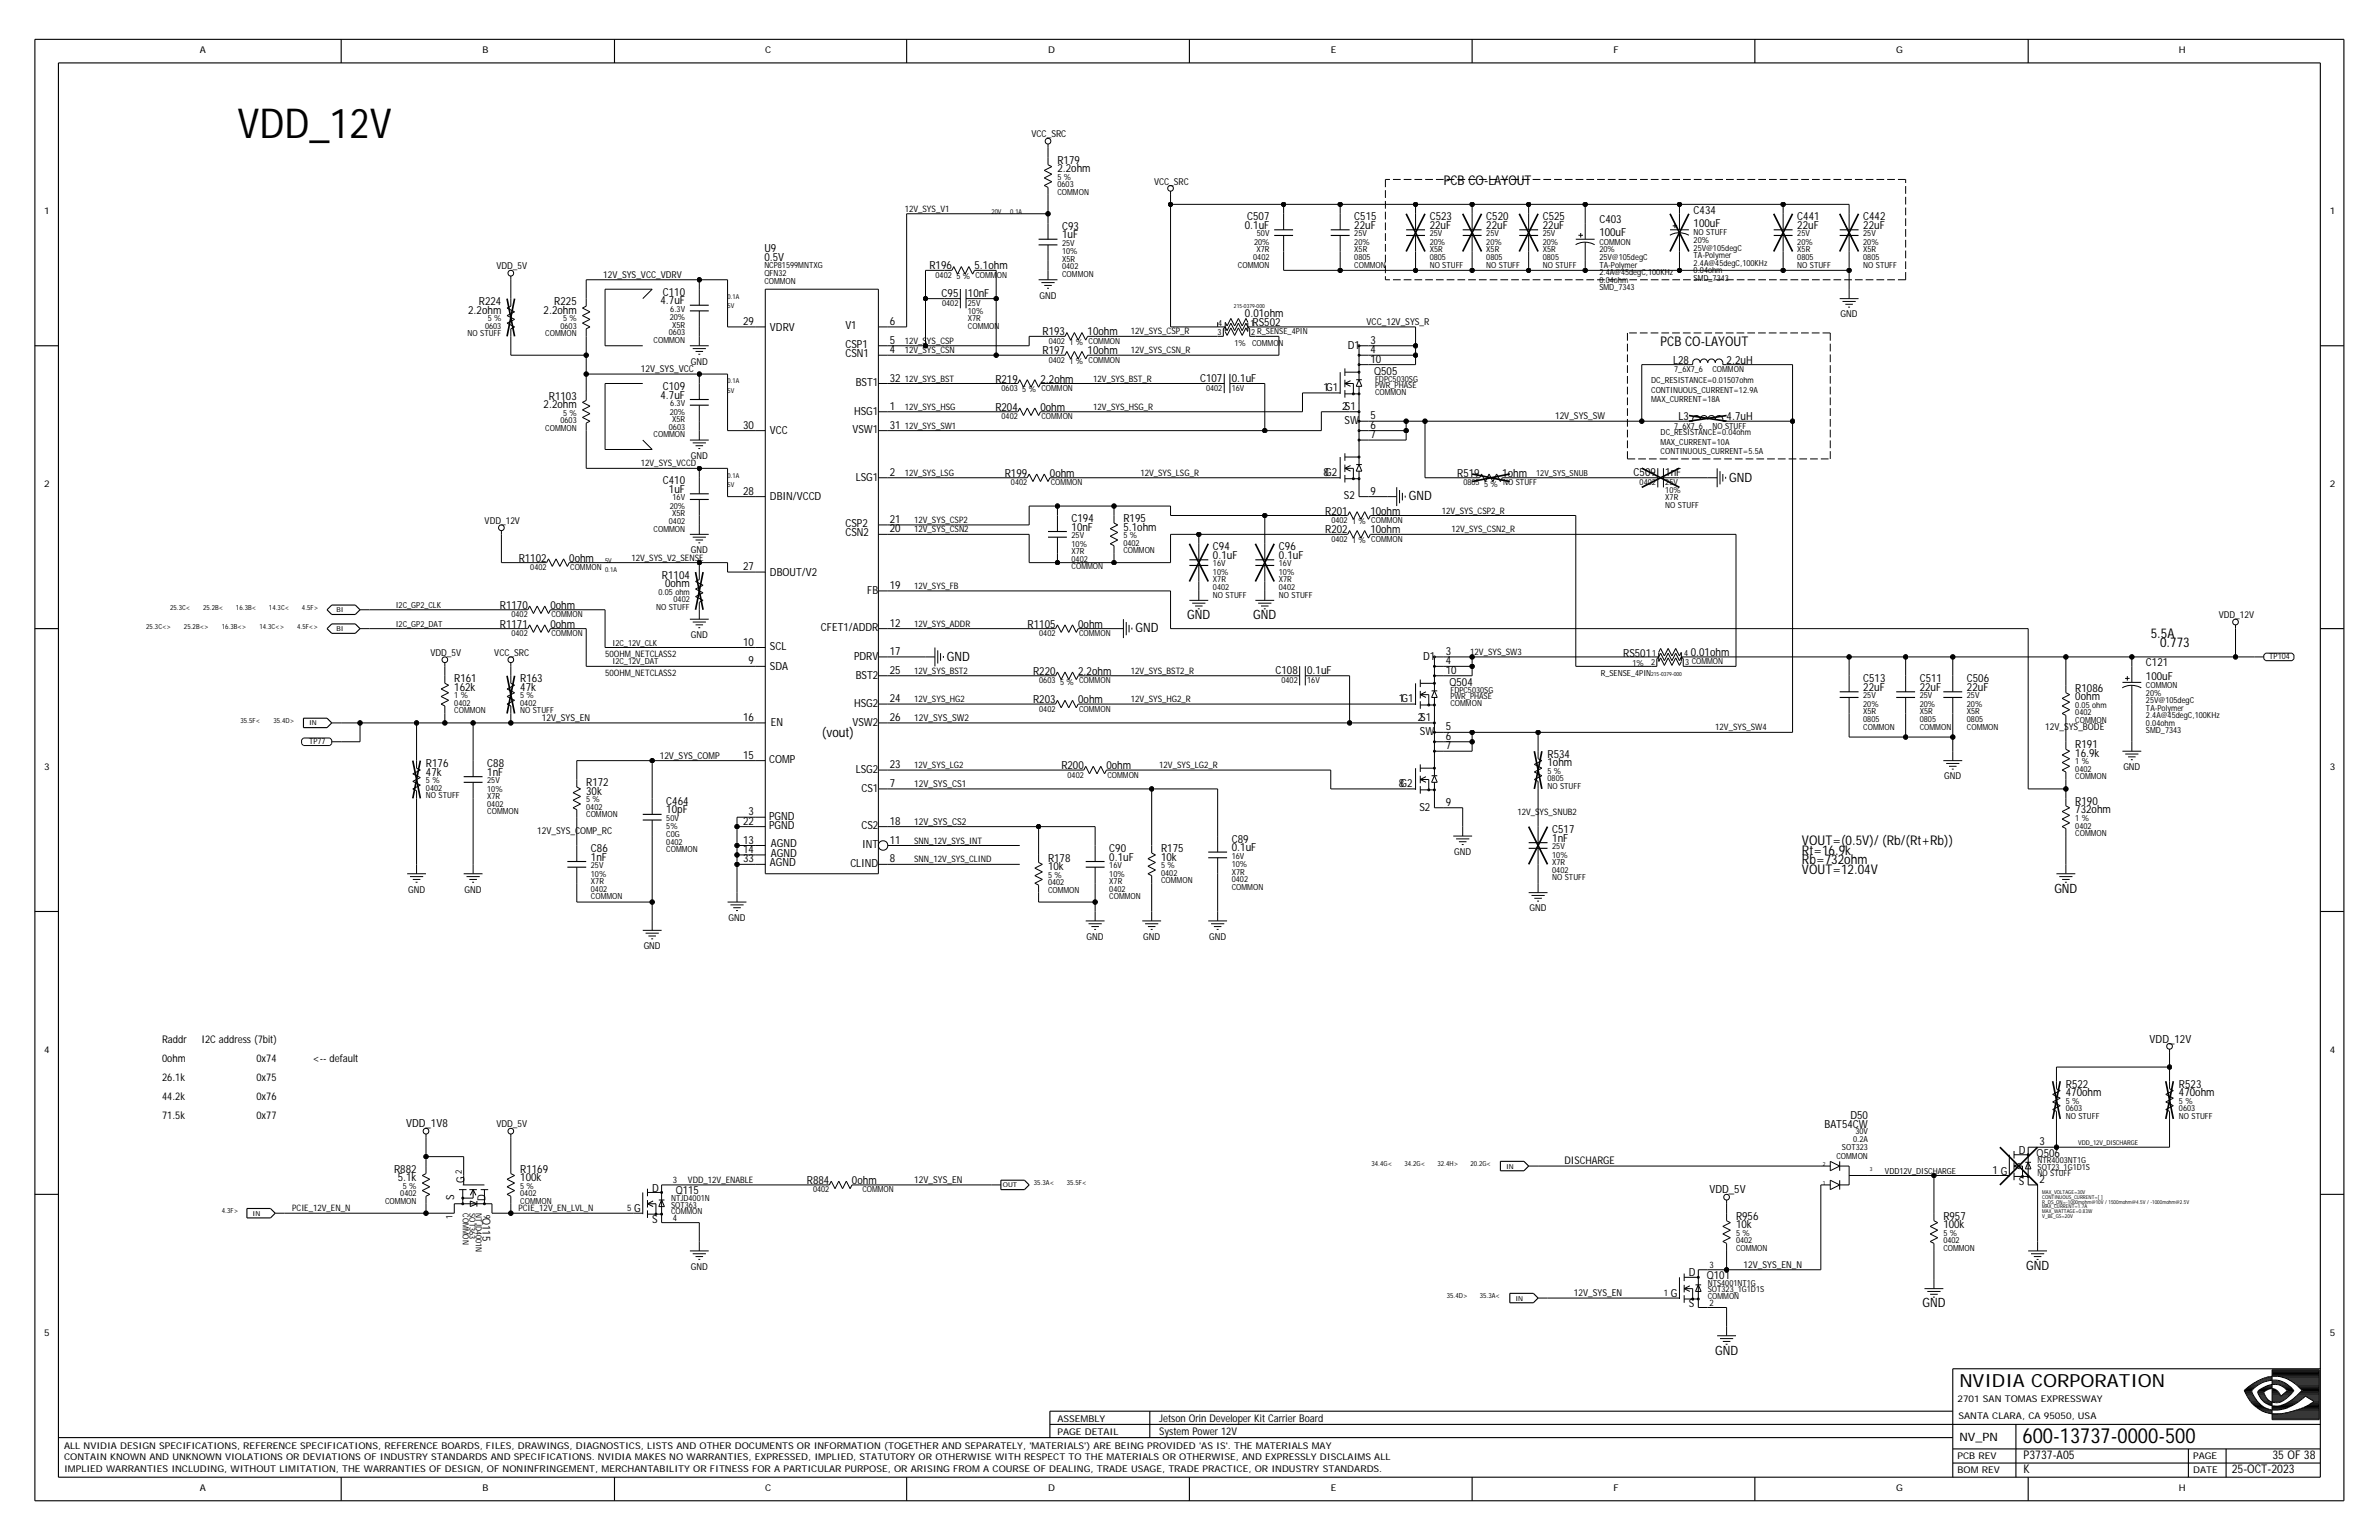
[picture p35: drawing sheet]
<svg xmlns="http://www.w3.org/2000/svg" width="432mm" height="279mm" viewBox="0 0 432 279" stroke-linecap="round" stroke-linejoin="round" font-family="sans-serif">
<defs><g id="words">
<text font-size="7.5" x="43.1" y="25.1">VDD_12V</text>
<text font-size="3.8" x="367.1" y="261.8">600-13737-0000-500</text>
<text font-size="3.3" x="355.6" y="251.6">NVIDIA CORPORATION</text>
<g font-size="2.4">
<text x="262.1" y="33.7">PCB CO-LAYOUT</text>
<text x="301.4" y="62.7">PCB CO-LAYOUT</text>
<text x="390.4" y="115.8">5.5A</text>
<text x="392.1" y="117.5">0.773</text>
<text x="149.2" y="133.7">(vout)</text>
<text x="327.1" y="153.4">VOUT=(0.5V)/ (Rb/(Rt+Rb))</text>
<text x="327.1" y="155.1">Rt=16.9k</text>
<text x="327.1" y="158.5">VOUT=12.04V</text>
<text x="327.1" y="156.8">Rb=732ohm</text>
</g>
<g font-size="2.3">
<text x="313.9" y="87.4">GND</text>
<text x="255.7" y="90.8">GND</text>
<text x="215.5" y="112.3">GND</text>
<text x="227.5" y="112.3">GND</text>
<text x="171.9" y="119.9">GND</text>
<text x="206.1" y="114.7">GND</text>
<text x="372.9" y="161.9">GND</text>
<text x="367.7" y="230.4">GND</text>
<text x="348.9" y="237.2">GND</text>
<text x="311.3" y="245.8">GND</text>
</g>
<g font-size="2.2">
<text x="367.3" y="267.3">K</text>
<text x="367.3" y="264.8">P3737-A05</text>
<text x="405.1" y="267.3">25-OCT-2023</text>
<text x="412.5" y="264.8">35 OF 38</text>
</g>
<text font-size="2.1" x="355.6" y="261.5">NV_PN</text>
<g font-size="2">
<text x="191.9" y="29.7">R179</text>
<text x="191.9" y="31.3">2.2ohm</text>
<text x="192.8" y="41.7">C93</text>
<text x="226" y="41.5">0.1uF</text>
<text x="226.4" y="40">C507</text>
<text x="245.8" y="41.5">22uF</text>
<text x="245.8" y="40">C515</text>
<text x="259.5" y="41.5">22uF</text>
<text x="259.5" y="40">C523</text>
<text x="269.8" y="40">C520</text>
<text x="269.8" y="41.5">22uF</text>
<text x="280" y="41.5">22uF</text>
<text x="280" y="40">C525</text>
<text x="290.3" y="40.5">C403</text>
<text x="307.4" y="38.8">C434</text>
<text x="307.4" y="41.2">100uF</text>
<text x="326.2" y="41.5">22uF</text>
<text x="326.2" y="40">C441</text>
<text x="338.2" y="40">C442</text>
<text x="338.2" y="41.5">22uF</text>
<text x="138.7" y="47.3">0.5V</text>
<text x="138.7" y="45.8">U9</text>
<text x="192.8" y="43.2">1uF</text>
<text x="290.3" y="42.9">100uF</text>
<text x="120.3" y="53.7">C110</text>
<text x="168.7" y="48.9">R196</text>
<text x="170.9" y="53.8">C95</text>
<text x="175.7" y="53.8">10nF</text>
<text x="176.9" y="48.9">5.1ohm</text>
<text x="85" y="56.9">2.2ohm</text>
<text x="86.9" y="55.4">R224</text>
<text x="98.7" y="56.9">2.2ohm</text>
<text x="100.6" y="55.4">R225</text>
<text x="119.9" y="55.2">4.7uF</text>
<text x="134.9" y="59">29</text>
<text x="139.8" y="60">VDRV</text>
<text x="153.4" y="59.7">V1</text>
<text x="161.5" y="59">6</text>
<text x="226" y="57.6">0.01ohm</text>
<text x="227.3" y="59.1">RS502</text>
<text x="153.4" y="64.8">CSN1</text>
<text x="153.4" y="63.1">CSP1</text>
<text x="161.5" y="62.4">5</text>
<text x="161.5" y="64.1">4</text>
<text x="189.2" y="60.9">R193</text>
<text x="189.2" y="64.3">R197</text>
<text x="197.4" y="60.9">10ohm</text>
<text x="197.4" y="64.3">10ohm</text>
<text x="244.6" y="63.2">D1</text>
<text x="248.7" y="65.8">10</text>
<text x="248.7" y="64.1">4</text>
<text x="248.7" y="62.4">3</text>
<text x="303.7" y="66">L28</text>
<text x="313.4" y="66">2.2uH</text>
<text x="120.3" y="70.8">C109</text>
<text x="155.3" y="70.1">BST1</text>
<text x="161.5" y="69.2">32</text>
<text x="180.7" y="69.4">R219</text>
<text x="188.9" y="69.4">2.2ohm</text>
<text x="217.8" y="69.2">C107</text>
<text x="223.6" y="69.2">0.1uF</text>
<text x="240.2" y="70.9">1G1</text>
<text x="249.4" y="68">Q505</text>
<text x="98.7" y="74">2.2ohm</text>
<text x="99.6" y="72.5">R1103</text>
<text x="119.9" y="72.3">4.7uF</text>
<text x="134.9" y="77.8">30</text>
<text x="155" y="75.2">HSG1</text>
<text x="161.5" y="77.8">31</text>
<text x="161.5" y="74.4">1</text>
<text x="180.7" y="74.5">R204</text>
<text x="188.9" y="74.5">0ohm</text>
<text x="243.6" y="74.4">2S1</text>
<text x="244" y="76.9">SW</text>
<text x="248.7" y="77.8">6</text>
<text x="248.7" y="76.1">5</text>
<text x="304.7" y="76.2">L3</text>
<text x="313.4" y="76.2">4.7uH</text>
<text x="139.8" y="78.8">VCC</text>
<text x="154.7" y="78.6">VSW1</text>
<text x="248.7" y="79.5">7</text>
<text x="120.3" y="87.9">C410</text>
<text x="121.4" y="89.4">1uF</text>
<text x="134.9" y="89.8">28</text>
<text x="155.3" y="87.2">LSG1</text>
<text x="161.5" y="86.3">2</text>
<text x="182.4" y="86.5">R199</text>
<text x="190.6" y="86.5">0ohm</text>
<text x="240.2" y="86.3">8G2</text>
<text x="248.7" y="89.8">9</text>
<text x="264.5" y="86.5">R519</text>
<text x="272.7" y="86.5">1ohm</text>
<text x="296.5" y="86.3">C509</text>
<text x="302.3" y="86.3">1nF</text>
<text x="139.8" y="90.8">DBIN/VCCD</text>
<text x="153.4" y="95.6">CSP2</text>
<text x="161.5" y="94.9">21</text>
<text x="194.5" y="94.7">C194</text>
<text x="203.9" y="94.7">R195</text>
<text x="240.5" y="93.4">R201</text>
<text x="243.9" y="90.6">S2</text>
<text x="248.7" y="93.4">10ohm</text>
<text x="94.1" y="101.9">R1102</text>
<text x="103.3" y="101.9">0ohm</text>
<text x="153.4" y="97.3">CSN2</text>
<text x="161.5" y="96.6">20</text>
<text x="194.5" y="96.3">10nF</text>
<text x="203.9" y="96.3">5.1ohm</text>
<text x="220.2" y="101.4">0.1uF</text>
<text x="220.2" y="99.9">C94</text>
<text x="232.1" y="99.9">C96</text>
<text x="232.1" y="101.4">0.1uF</text>
<text x="240.5" y="96.8">R202</text>
<text x="248.7" y="96.8">10ohm</text>
<text x="120.1" y="105">R1104</text>
<text x="120.7" y="106.5">0ohm</text>
<text x="134.9" y="103.4">27</text>
<text x="139.8" y="104.5">DBOUT/V2</text>
<text x="157.4" y="107.7">FB</text>
<text x="161.5" y="106.9">19</text>
<text x="90.7" y="110.5">R1170</text>
<text x="90.7" y="113.9">R1171</text>
<text x="99.9" y="113.9">0ohm</text>
<text x="99.9" y="110.5">0ohm</text>
<text x="161.5" y="113.7">12</text>
<text x="186.5" y="113.9">R1105</text>
<text x="195.7" y="113.9">0ohm</text>
<text x="134.9" y="117.1">10</text>
<text x="139.8" y="118">SCL</text>
<text x="149" y="114.6">CFET1/ADDR</text>
<text x="155" y="119.7">PDRV</text>
<text x="161.5" y="118.8">17</text>
<text x="258.3" y="119.7">D1</text>
<text x="262.4" y="118.8">3</text>
<text x="294.6" y="119.2">RS501</text>
<text x="306.9" y="119">0.01ohm</text>
<text x="82.5" y="123.8">R161</text>
<text x="82.5" y="125.3">162k</text>
<text x="94.4" y="125.3">47k</text>
<text x="94.4" y="123.8">R163</text>
<text x="135.9" y="120.6">9</text>
<text x="139.8" y="121.6">SDA</text>
<text x="155.3" y="123.1">BST2</text>
<text x="161.5" y="122.3">25</text>
<text x="187.5" y="122.4">R220</text>
<text x="195.7" y="122.4">2.2ohm</text>
<text x="231.5" y="122.3">C108</text>
<text x="237.3" y="122.3">0.1uF</text>
<text x="262.4" y="122.3">10</text>
<text x="262.4" y="120.6">4</text>
<text x="263.1" y="124.5">Q504</text>
<text x="338.2" y="123.8">C513</text>
<text x="338.2" y="125.3">22uF</text>
<text x="348.5" y="123.8">C511</text>
<text x="348.5" y="125.3">22uF</text>
<text x="357" y="123.8">C506</text>
<text x="357" y="125.3">22uF</text>
<text x="376.7" y="125.5">R1086</text>
<text x="389.5" y="120.9">C121</text>
<text x="389.5" y="123.3">100uF</text>
<text x="134.9" y="130.8">16</text>
<text x="139.9" y="131.7">EN</text>
<text x="154.7" y="131.7">VSW2</text>
<text x="155" y="128.3">HSG2</text>
<text x="161.5" y="130.8">26</text>
<text x="161.5" y="127.4">24</text>
<text x="187.5" y="127.6">R203</text>
<text x="195.7" y="127.6">0ohm</text>
<text x="253.9" y="127.4">1G1</text>
<text x="257.3" y="130.8">2S1</text>
<text x="376.7" y="127.1">0ohm</text>
<text x="134.9" y="137.7">15</text>
<text x="257.7" y="133.4">SW</text>
<text x="262.4" y="135.9">7</text>
<text x="262.4" y="134.2">6</text>
<text x="262.4" y="132.5">5</text>
<text x="280.9" y="137.5">R534</text>
<text x="376.7" y="135.8">R191</text>
<text x="376.7" y="137.3">16.9k</text>
<text x="77.3" y="139.2">R176</text>
<text x="77.3" y="140.7">47k</text>
<text x="88.4" y="139.2">C88</text>
<text x="88.4" y="140.7">1nF</text>
<text x="106.4" y="142.6">R172</text>
<text x="139.6" y="138.5">COMP</text>
<text x="155.3" y="140.2">LSG2</text>
<text x="156.4" y="143.6">CS1</text>
<text x="161.5" y="139.4">23</text>
<text x="161.5" y="142.8">7</text>
<text x="192.6" y="139.5">R200</text>
<text x="200.8" y="139.5">0ohm</text>
<text x="253.9" y="142.8">8G2</text>
<text x="280.9" y="139">1ohm</text>
<text x="106.4" y="144.2">30k</text>
<text x="120.9" y="147.6">10pF</text>
<text x="120.9" y="146">C464</text>
<text x="134.9" y="149.6">22</text>
<text x="135.9" y="147.9">3</text>
<text x="139.6" y="148.8">PGND</text>
<text x="161.5" y="149.6">18</text>
<text x="257.6" y="147.1">S2</text>
<text x="262.4" y="146.2">9</text>
<text x="376.7" y="146">R190</text>
<text x="376.7" y="147.6">732ohm</text>
<text x="107.3" y="154.6">C86</text>
<text x="134.9" y="154.8">14</text>
<text x="134.9" y="153.1">13</text>
<text x="139.6" y="150.5">PGND</text>
<text x="139.9" y="155.4">AGND</text>
<text x="139.9" y="153.7">AGND</text>
<text x="156.4" y="150.5">CS2</text>
<text x="156.5" y="153.9">INT</text>
<text x="161.5" y="153.1">11</text>
<text x="201.3" y="154.6">C90</text>
<text x="210.7" y="154.6">R175</text>
<text x="223.6" y="154.4">0.1uF</text>
<text x="223.6" y="152.9">C89</text>
<text x="281.7" y="151.2">C517</text>
<text x="281.7" y="152.7">1nF</text>
<text x="107.3" y="156.1">1nF</text>
<text x="134.9" y="156.5">33</text>
<text x="139.8" y="157.2">AGND</text>
<text x="154.3" y="157.3">CLIND</text>
<text x="161.5" y="156.5">8</text>
<text x="190.2" y="156.3">R178</text>
<text x="190.2" y="157.8">10k</text>
<text x="201.3" y="156.1">0.1uF</text>
<text x="210.7" y="156.1">10k</text>
<text x="390.2" y="189.1">VDD_12V</text>
<text x="375" y="197.4">R522</text>
<text x="395.5" y="197.4">R523</text>
<text x="335.8" y="203">D50</text>
<text x="375" y="198.9">470ohm</text>
<text x="395.5" y="198.9">470ohm</text>
<text x="73.7" y="204.5">VDD_1V8</text>
<text x="331.2" y="204.7">BAT54CW</text>
<text x="366.4" y="209.3">D</text>
<text x="369.7" y="209.8">Q506</text>
<text x="370.2" y="207.8">3</text>
<text x="71.5" y="212.8">R882</text>
<text x="72.2" y="214.3">5.1k</text>
<text x="84.3" y="214.6" transform="rotate(-90 84.3 214.6)">G</text>
<text x="94.4" y="212.8">R1169</text>
<text x="94.4" y="214.3">100k</text>
<text x="146.5" y="214.8">R884</text>
<text x="154.6" y="214.8">0ohm</text>
<text x="361.7" y="212.9">1 G</text>
<text x="366.4" y="215">S</text>
<text x="370.2" y="214.6">2</text>
<text x="82.5" y="217.7" transform="rotate(-90 82.5 217.7)">S</text>
<text x="87.6" y="221" transform="rotate(90 87.6 221)">Q115</text>
<text x="88.1" y="217.9" transform="rotate(-90 88.1 217.9)">D</text>
<text x="115.1" y="219.9">G</text>
<text x="118.4" y="216.2">D</text>
<text x="118.4" y="221.8">S</text>
<text x="122.7" y="216.7">Q115</text>
<text x="310.3" y="216.5">VDD_5V</text>
<text x="315.1" y="221.3">R956</text>
<text x="352.7" y="221.3">R957</text>
<text x="315.1" y="222.8">10k</text>
<text x="352.7" y="222.8">100k</text>
<text x="306.5" y="231.6">D</text>
<text x="309.8" y="232.1">Q101</text>
<text x="303.3" y="235.3">G</text>
<text x="306.5" y="237.2">S</text>
</g>
<g font-size="1.9">
<text x="29.4" y="189.3">Raddr</text>
<text x="36.6" y="189.3">I2C address (7bit)</text>
<text x="29.4" y="192.7">0ohm</text>
<text x="29.4" y="196.2">26.1k</text>
<text x="46.5" y="192.7">0x74</text>
<text x="46.5" y="196.2">0x75</text>
<text x="56.8" y="192.7">&lt;-- default</text>
<text x="29.4" y="203">71.5k</text>
<text x="29.4" y="199.6">44.2k</text>
<text x="46.5" y="199.6">0x76</text>
<text x="46.5" y="203">0x77</text>
<text x="284" y="211.2">DISCHARGE</text>
<text x="210.4" y="257.9">Jetson Orin Developer Kit Carrier Board</text>
<text x="210.4" y="260.3">System Power 12V</text>
</g>
<g font-size="1.7">
<text x="36.3" y="9.7">A</text>
<text x="87.6" y="9.7">B</text>
<text x="138.9" y="9.7">C</text>
<text x="190.2" y="9.7">D</text>
<text x="241.5" y="9.7">E</text>
<text x="292.9" y="9.7">F</text>
<text x="344.2" y="9.7">G</text>
<text x="395.5" y="9.7">H</text>
<text x="187.2" y="24.9">VCC_SRC</text>
<text x="209.5" y="33.5">VCC_SRC</text>
<text x="8" y="38.8">1</text>
<text x="422.9" y="38.8">1</text>
<text x="90.1" y="48.9">VDD_5V</text>
<text x="109.5" y="50.4">12V_SYS_VCC_VDRV</text>
<text x="188.7" y="54.2">GND</text>
<text x="248" y="59">VCC_12V_SYS_R</text>
<text x="334.1" y="57.6">GND</text>
<text x="116.3" y="67.5">12V_SYS_VCC</text>
<text x="125.4" y="66.2">GND</text>
<text x="282.3" y="76.1">12V_SYS_SW</text>
<text x="125.4" y="83.3">GND</text>
<text x="8" y="88.4">2</text>
<text x="422.9" y="88.4">2</text>
<text x="88" y="95.1">VDD_12V</text>
<text x="125.4" y="100.4">GND</text>
<text x="402.7" y="112.2">VDD_12V</text>
<text x="78.1" y="119">VDD_5V</text>
<text x="89.7" y="119">VCC_SRC</text>
<text x="125.4" y="115.8">GND</text>
<text x="98.4" y="130.8">12V_SYS_EN</text>
<text x="165.9" y="130.8">12V_SYS_SW2</text>
<text x="119.7" y="137.7">12V_SYS_COMP</text>
<text x="371.2" y="132.5">12V_SYS_BODE</text>
<text x="8" y="139.7">3</text>
<text x="165.9" y="142.8">12V_SYS_CS1</text>
<text x="352.9" y="141.4">GND</text>
<text x="385.4" y="139.7">GND</text>
<text x="422.9" y="139.7">3</text>
<text x="165.9" y="149.6">12V_SYS_CS2</text>
<text x="97.5" y="151.3">12V_SYS_COMP_RC</text>
<text x="263.9" y="155.1">GND</text>
<text x="74.1" y="161.9">GND</text>
<text x="84.3" y="161.9">GND</text>
<text x="132.2" y="167.1">GND</text>
<text x="277.6" y="165.4">GND</text>
<text x="116.8" y="172.2">GND</text>
<text x="197.2" y="170.5">GND</text>
<text x="207.5" y="170.5">GND</text>
<text x="219.5" y="170.5">GND</text>
<text x="8" y="191">4</text>
<text x="422.9" y="191">4</text>
<text x="90.1" y="204.5">VDD_5V</text>
<text x="165.9" y="214.6">12V_SYS_EN</text>
<text x="125.4" y="230.4">GND</text>
<text x="316.5" y="230">12V_SYS_EN_N</text>
<text x="285.7" y="235.2">12V_SYS_EN</text>
<text x="8" y="242.3">5</text>
<text x="422.9" y="242.3">5</text>
<text x="191.9" y="257.9">ASSEMBLY</text>
<text x="355.3" y="254.3">2701 SAN TOMAS EXPRESSWAY</text>
<text x="355.5" y="257.4">SANTA CLARA, CA 95050, USA</text>
<text x="11.6" y="262.9">ALL NVIDIA DESIGN SPECIFICATIONS, REFERENCE SPECIFICATIONS, REFERENCE BOARDS, FILES, DRAWINGS, DIAGNOSTICS, LISTS AND OTHER DOCUMENTS OR INFORMATION (TOGETHER AND SEPARATELY, 'MATERIALS') ARE BEING PROVIDED 'AS IS'. THE MATERIALS MAY</text>
<text x="191.9" y="260.3">PAGE DETAIL</text>
<text x="11.6" y="264.9">CONTAIN KNOWN AND UNKNOWN VIOLATIONS OR DEVIATIONS OF INDUSTRY STANDARDS AND SPECIFICATIONS. NVIDIA MAKES NO WARRANTIES, EXPRESSED, IMPLIED, STATUTORY OR OTHERWISE WITH RESPECT TO THE MATERIALS OR OTHERWISE, AND EXPRESSLY DISCLAIMS ALL</text>
<text x="11.6" y="267.2">IMPLIED WARRANTIES INCLUDING, WITHOUT LIMITATION, THE WARRANTIES OF DESIGN, OF NONINFRINGEMENT, MERCHANTABILITY OR FITNESS FOR A PARTICULAR PURPOSE, OR ARISING FROM A COURSE OF DEALING, TRADE USAGE, TRADE PRACTICE, OR INDUSTRY STANDARDS.</text>
<text x="355.3" y="267.3">BOM REV</text>
<text x="355.3" y="264.8">PCB REV</text>
<text x="398.1" y="264.8">PAGE</text>
<text x="398.1" y="267.3">DATE</text>
<text x="36.3" y="270.6">A</text>
<text x="87.6" y="270.6">B</text>
<text x="138.9" y="270.6">C</text>
<text x="190.2" y="270.6">D</text>
<text x="241.5" y="270.6">E</text>
<text x="292.9" y="270.6">F</text>
<text x="344.2" y="270.6">G</text>
<text x="395.5" y="270.6">H</text>
</g>
<g font-size="1.6">
<text x="164.2" y="38.4">12V_SYS_V1</text>
<text x="164.2" y="62.4">12V_SYS_CSP</text>
<text x="164.2" y="64.1">12V_SYS_CSN</text>
<text x="205.3" y="60.7">12V_SYS_CSP_R</text>
<text x="205.3" y="64.1">12V_SYS_CSN_R</text>
<text x="164.2" y="69.2">12V_SYS_BST</text>
<text x="198.4" y="69.2">12V_SYS_BST_R</text>
<text x="164.2" y="77.8">12V_SYS_SW1</text>
<text x="164.2" y="74.4">12V_SYS_HSG</text>
<text x="198.4" y="74.4">12V_SYS_HSG_R</text>
<text x="116.3" y="84.6">12V_SYS_VCCD</text>
<text x="164.2" y="86.3">12V_SYS_LSG</text>
<text x="207" y="86.3">12V_SYS_LSG_R</text>
<text x="165.9" y="94.9">12V_SYS_CSP2</text>
<text x="261.7" y="93.2">12V_SYS_CSP2_R</text>
<text x="114.6" y="101.7">12V_SYS_V2_SENSE</text>
<text x="165.9" y="96.6">12V_SYS_CSN2</text>
<text x="263.4" y="96.6">12V_SYS_CSN2_R</text>
<text x="165.9" y="106.9">12V_SYS_FB</text>
<text x="165.9" y="113.7">12V_SYS_ADDR</text>
<text x="109.8" y="119.2">50OHM_NETCLASS2</text>
<text x="266.9" y="118.8">12V_SYS_SW3</text>
<text x="109.8" y="122.6">50OHM_NETCLASS2</text>
<text x="165.9" y="122.3">12V_SYS_BST2</text>
<text x="205.3" y="122.3">12V_SYS_BST2_R</text>
<text x="165.9" y="127.4">12V_SYS_HG2</text>
<text x="205.3" y="127.4">12V_SYS_HG2_R</text>
<text x="311.3" y="132.5">12V_SYS_SW4</text>
<text x="165.9" y="139.4">12V_SYS_LG2</text>
<text x="210.4" y="139.4">12V_SYS_LG2_R</text>
<text x="275.4" y="147.9">12V_SYS_SNUB2</text>
<text x="165.9" y="153.1">SNN_12V_SYS_INT</text>
<text x="165.9" y="156.5">SNN_12V_SYS_CLIND</text>
<text x="83.8" y="212.9" transform="rotate(-90 83.8 212.9)">2</text>
<text x="122.1" y="214.6">3</text>
<text x="124.9" y="214.6">VDD_12V_ENABLE</text>
<text x="53" y="219.8">PCIE_12V_EN_N</text>
<text x="82.1" y="221.2" transform="rotate(-90 82.1 221.2)">1</text>
<text x="89" y="221.2" transform="rotate(-90 89 221.2)">6</text>
<text x="94.1" y="219.8">PCIE_12V_EN_LVL_N</text>
<text x="113.8" y="219.8">5</text>
<text x="122.1" y="221.5">4</text>
<text x="310.3" y="230">3</text>
<text x="302" y="235.2">1</text>
<text x="310.3" y="236.9">2</text>
</g>
<g font-size="1.5">
<text x="191.9" y="35.4">COMMON</text>
<text x="191.9" y="32.6">5 %</text>
<text x="191.9" y="34">0603</text>
<text x="192.8" y="44.6">25V</text>
<text x="192.8" y="47.5">X5R</text>
<text x="192.8" y="46.1">10%</text>
<text x="227.5" y="47.2">0402</text>
<text x="227.6" y="44.4">20%</text>
<text x="228.1" y="45.8">X7R</text>
<text x="228.1" y="42.9">50V</text>
<text x="245.8" y="45.8">X5R</text>
<text x="245.8" y="42.9">25V</text>
<text x="245.8" y="44.4">20%</text>
<text x="245.8" y="47.2">0805</text>
<text x="259.5" y="42.9">25V</text>
<text x="259.5" y="44.4">20%</text>
<text x="259.5" y="45.8">X5R</text>
<text x="259.5" y="47.2">0805</text>
<text x="269.8" y="42.9">25V</text>
<text x="269.8" y="44.4">20%</text>
<text x="269.8" y="45.8">X5R</text>
<text x="269.8" y="47.2">0805</text>
<text x="280" y="45.8">X5R</text>
<text x="280" y="47.2">0805</text>
<text x="280" y="44.4">20%</text>
<text x="280" y="42.9">25V</text>
<text x="290.3" y="45.8">20%</text>
<text x="290.3" y="44.4">COMMON</text>
<text x="290.3" y="47.2">25V@105degC</text>
<text x="307.4" y="46.8">TA-Polymer</text>
<text x="307.4" y="44.1">20%</text>
<text x="307.4" y="45.5">25V@105degC</text>
<text x="307.4" y="42.7">NO STUFF</text>
<text x="326.2" y="42.9">25V</text>
<text x="326.2" y="44.4">20%</text>
<text x="326.2" y="47.2">0805</text>
<text x="326.2" y="45.8">X5R</text>
<text x="338.2" y="42.9">25V</text>
<text x="338.2" y="44.4">20%</text>
<text x="338.2" y="45.8">X5R</text>
<text x="338.2" y="47.2">0805</text>
<text x="138.7" y="48.5">NCP81599MNTXG</text>
<text x="138.7" y="51.6">COMMON</text>
<text x="138.7" y="50.1">QFN32</text>
<text x="169.8" y="50.4">0402</text>
<text x="173.6" y="50.7">5 % COMMON</text>
<text x="192.8" y="50.2">COMMON</text>
<text x="192.8" y="48.9">0402</text>
<text x="224.7" y="48.5">COMMON</text>
<text x="245.8" y="48.5">COMMON</text>
<text x="259.5" y="48.5">NO STUFF</text>
<text x="269.8" y="48.5">NO STUFF</text>
<text x="280" y="48.5">NO STUFF</text>
<text x="290.3" y="48.5">TA-Polymer</text>
<text x="290.3" y="49.9">2.4A@45degC,100KHz</text>
<text x="290.3" y="51.3">0.04ohm</text>
<text x="290.3" y="52.6">SMD_7343</text>
<text x="307.4" y="49.6">0.04ohm</text>
<text x="307.4" y="48.2">2.4A@45degC,100KHz</text>
<text x="307.4" y="50.9">SMD_7343</text>
<text x="326.2" y="48.5">NO STUFF</text>
<text x="338.2" y="48.5">NO STUFF</text>
<text x="88" y="59.7">0603</text>
<text x="88.5" y="58.3">5 %</text>
<text x="101.7" y="59.7">0603</text>
<text x="102.2" y="58.3">5 %</text>
<text x="121.6" y="58.1">20%</text>
<text x="121.7" y="56.6">6.3V</text>
<text x="122" y="59.5">X5R</text>
<text x="171" y="55.5">0402</text>
<text x="175.7" y="55.5">25V</text>
<text x="175.7" y="56.9">10%</text>
<text x="175.7" y="58.3">X7R</text>
<text x="175.7" y="59.7">COMMON</text>
<text x="221.1" y="59.1">4</text>
<text x="226.9" y="59.1">1</text>
<text x="84.9" y="61">NO STUFF</text>
<text x="99" y="61">COMMON</text>
<text x="118.6" y="62.2">COMMON</text>
<text x="121.4" y="60.9">0603</text>
<text x="190.3" y="65.8">0402</text>
<text x="190.3" y="62.4">0402</text>
<text x="194.1" y="62.6">1 % COMMON</text>
<text x="221" y="60.9">3</text>
<text x="224.1" y="62.7">1%</text>
<text x="227.1" y="60.9">2 R_SENSE_4PIN</text>
<text x="227.3" y="62.7">COMMON</text>
<text x="181.8" y="70.9">0603</text>
<text x="185.6" y="71.2">5 % COMMON</text>
<text x="194.1" y="66.1">1 % COMMON</text>
<text x="218.9" y="70.9">0402</text>
<text x="223.6" y="70.9">16V</text>
<text x="249.6" y="71.6">COMMON</text>
<text x="249.6" y="69.2">FDPC5030SG</text>
<text x="249.6" y="70.4">PWR_PHASE</text>
<text x="299.7" y="71.3">CONTINUOUS_CURRENT=12.9A</text>
<text x="299.7" y="69.6">DC_RESISTANCE=0.01507ohm</text>
<text x="303.9" y="67.5">7_6X7_6</text>
<text x="310.8" y="67.5">COMMON</text>
<text x="101.7" y="76.8">0603</text>
<text x="102.2" y="75.4">5 %</text>
<text x="121.4" y="78">0603</text>
<text x="121.6" y="75.2">20%</text>
<text x="121.7" y="73.7">6.3V</text>
<text x="122" y="76.6">X5R</text>
<text x="181.8" y="76.1">0402</text>
<text x="189" y="76.1">COMMON</text>
<text x="299.7" y="73">MAX_CURRENT=18A</text>
<text x="303.9" y="77.8">7_6X7_6</text>
<text x="310.8" y="77.8">NO STUFF</text>
<text x="99" y="78.1">COMMON</text>
<text x="118.6" y="79.3">COMMON</text>
<text x="301.4" y="80.7">MAX_CURRENT=10A</text>
<text x="301.4" y="79">DC_RESISTANCE=0.04ohm</text>
<text x="301.4" y="82.4">CONTINUOUS_CURRENT=5.5A</text>
<text x="183.5" y="88.1">0402</text>
<text x="190.7" y="88.1">COMMON</text>
<text x="265.6" y="88.1">0805</text>
<text x="269.4" y="88.3">5 % NO STUFF</text>
<text x="278.8" y="86.3">12V_SYS_SNUB</text>
<text x="297.6" y="88.1">0402</text>
<text x="302.3" y="88.1">25V</text>
<text x="302.3" y="89.4">10%</text>
<text x="121.4" y="95.1">0402</text>
<text x="121.6" y="92.3">20%</text>
<text x="122" y="93.7">X5R</text>
<text x="122.1" y="90.8">16V</text>
<text x="241.7" y="94.9">0402</text>
<text x="245.4" y="95.1">1 % COMMON</text>
<text x="302.3" y="90.8">X7R</text>
<text x="302.3" y="92.2">NO STUFF</text>
<text x="118.6" y="96.4">COMMON</text>
<text x="194.5" y="97.6">25V</text>
<text x="194.5" y="99.2">10%</text>
<text x="194.5" y="100.5">X7R</text>
<text x="194.5" y="101.9">0402</text>
<text x="203.9" y="97.6">5 %</text>
<text x="203.9" y="99">0402</text>
<text x="203.9" y="100.4">COMMON</text>
<text x="241.7" y="98.3">0402</text>
<text x="245.4" y="98.6">1 % COMMON</text>
<text x="96.3" y="103.4">0402</text>
<text x="103.5" y="103.4">COMMON</text>
<text x="119.5" y="107.9">0.05 ohm</text>
<text x="194.5" y="103.3">COMMON</text>
<text x="220.2" y="107">0402</text>
<text x="220.2" y="104.3">10%</text>
<text x="220.2" y="102.8">16V</text>
<text x="220.2" y="105.7">X7R</text>
<text x="232.1" y="102.8">16V</text>
<text x="232.1" y="104.3">10%</text>
<text x="232.1" y="107">0402</text>
<text x="232.1" y="105.7">X7R</text>
<text x="71.8" y="110.3">I2C_GP2_CLK</text>
<text x="71.8" y="113.7">I2C_GP2_DAT</text>
<text x="92.8" y="112">0402</text>
<text x="100.1" y="112">COMMON</text>
<text x="119.1" y="110.6">NO STUFF</text>
<text x="122.3" y="109.3">0402</text>
<text x="220.2" y="108.4">NO STUFF</text>
<text x="232.1" y="108.4">NO STUFF</text>
<text x="92.8" y="115.4">0402</text>
<text x="100.1" y="115.4">COMMON</text>
<text x="111.2" y="117.1">I2C_12V_CLK</text>
<text x="188.6" y="115.4">0402</text>
<text x="195.9" y="115.4">COMMON</text>
<text x="299.9" y="119">1</text>
<text x="305.7" y="119">4</text>
<text x="411.9" y="119.6">TP104</text>
<text x="111.2" y="120.6">I2C_12V_DAT</text>
<text x="188.6" y="124">0603</text>
<text x="192.4" y="124.2">5 % COMMON</text>
<text x="232.6" y="124">0402</text>
<text x="237.3" y="124">16V</text>
<text x="263.3" y="125.7">FDPC5030SG</text>
<text x="290.6" y="122.6">R_SENSE_4PIN</text>
<text x="296.3" y="120.9">1%</text>
<text x="299.7" y="120.7">2</text>
<text x="305.9" y="120.7">3 COMMON</text>
<text x="389.5" y="124.8">COMMON</text>
<text x="82.5" y="129.4">COMMON</text>
<text x="82.5" y="128.1">0402</text>
<text x="82.5" y="126.7">1 %</text>
<text x="94.4" y="126.7">5 %</text>
<text x="94.4" y="129.4">NO STUFF</text>
<text x="94.4" y="128.1">0402</text>
<text x="188.6" y="129.1">0402</text>
<text x="195.9" y="129.1">COMMON</text>
<text x="263.3" y="128.1">COMMON</text>
<text x="263.3" y="126.9">PWR_PHASE</text>
<text x="338.2" y="126.7">25V</text>
<text x="338.2" y="131">0805</text>
<text x="338.2" y="128.3">20%</text>
<text x="338.2" y="129.6">X5R</text>
<text x="348.5" y="129.6">X5R</text>
<text x="348.5" y="128.3">20%</text>
<text x="348.5" y="126.7">25V</text>
<text x="348.5" y="131">0805</text>
<text x="357" y="131">0805</text>
<text x="357" y="128.3">20%</text>
<text x="357" y="129.6">X5R</text>
<text x="357" y="126.7">25V</text>
<text x="376.7" y="128.4">0.05 ohm</text>
<text x="376.7" y="131.2">COMMON</text>
<text x="376.7" y="129.8">0402</text>
<text x="389.5" y="131.7">0.04ohm</text>
<text x="389.5" y="126.2">20%</text>
<text x="389.5" y="127.6">25V@105degC</text>
<text x="389.5" y="128.9">TA-Polymer</text>
<text x="389.5" y="130.3">2.4A@45degC,100KHz</text>
<text x="56.1" y="135">TP77</text>
<text x="338.2" y="132.4">COMMON</text>
<text x="348.5" y="132.4">COMMON</text>
<text x="357" y="132.4">COMMON</text>
<text x="389.5" y="133">SMD_7343</text>
<text x="77.3" y="142.1">5 %</text>
<text x="77.3" y="143.5">0402</text>
<text x="88.4" y="142.1">25V</text>
<text x="88.4" y="143.6">10%</text>
<text x="193.8" y="141.1">0402</text>
<text x="201" y="141.1">COMMON</text>
<text x="280.9" y="140.4">5 %</text>
<text x="280.9" y="143.1">NO STUFF</text>
<text x="280.9" y="141.8">0805</text>
<text x="376.7" y="141.4">COMMON</text>
<text x="376.7" y="140.1">0402</text>
<text x="376.7" y="138.7">1 %</text>
<text x="77.3" y="144.8">NO STUFF</text>
<text x="88.4" y="145">X7R</text>
<text x="88.4" y="146.4">0402</text>
<text x="88.4" y="147.8">COMMON</text>
<text x="106.4" y="146.9">0402</text>
<text x="106.4" y="145.5">5 %</text>
<text x="106.4" y="148.3">COMMON</text>
<text x="120.9" y="148.9">50V</text>
<text x="376.7" y="148.9">1 %</text>
<text x="120.9" y="150.5">5%</text>
<text x="120.9" y="153.2">0402</text>
<text x="120.9" y="151.9">C0G</text>
<text x="120.9" y="154.6">COMMON</text>
<text x="223.6" y="155.8">16V</text>
<text x="281.7" y="154.1">25V</text>
<text x="281.7" y="155.6">10%</text>
<text x="376.7" y="150.3">0402</text>
<text x="376.7" y="151.7">COMMON</text>
<text x="107.3" y="159">10%</text>
<text x="107.3" y="160.4">X7R</text>
<text x="107.3" y="161.8">0402</text>
<text x="107.3" y="157.5">25V</text>
<text x="190.2" y="160.6">0402</text>
<text x="190.2" y="161.9">COMMON</text>
<text x="190.2" y="159.2">5 %</text>
<text x="201.3" y="157.5">16V</text>
<text x="201.3" y="159">10%</text>
<text x="201.3" y="161.8">0402</text>
<text x="201.3" y="160.4">X7R</text>
<text x="210.7" y="158.9">0402</text>
<text x="210.7" y="160.2">COMMON</text>
<text x="210.7" y="157.5">5 %</text>
<text x="223.6" y="158.7">X7R</text>
<text x="223.6" y="157.3">10%</text>
<text x="223.6" y="160.1">0402</text>
<text x="223.6" y="161.4">COMMON</text>
<text x="281.7" y="159.7">NO STUFF</text>
<text x="281.7" y="158.4">0402</text>
<text x="281.7" y="157">X7R</text>
<text x="107.3" y="163.1">COMMON</text>
<text x="201.3" y="163.1">COMMON</text>
<text x="375" y="201.6">0603</text>
<text x="375" y="200.3">5 %</text>
<text x="375" y="203">NO STUFF</text>
<text x="395.5" y="200.3">5 %</text>
<text x="395.5" y="203">NO STUFF</text>
<text x="395.5" y="201.6">0603</text>
<text x="334.3" y="208.6">SOT323</text>
<text x="336.3" y="207.1">0.2A</text>
<text x="336.8" y="205.7">30V</text>
<text x="73.1" y="215.7">5 %</text>
<text x="94.4" y="215.7">5 %</text>
<text x="333.3" y="210.2">COMMON</text>
<text x="342.1" y="212.9">VDD12V_DISCHARGE</text>
<text x="369.8" y="212.2">SOT23_1G1D1S</text>
<text x="369.8" y="211">NTR4003NT1G</text>
<text x="369.8" y="213.4">NO STUFF</text>
<text x="69.9" y="218.4">COMMON</text>
<text x="72.7" y="217">0402</text>
<text x="84" y="220.1" transform="rotate(90 84 220.1)">COMMON</text>
<text x="85.2" y="220.1" transform="rotate(90 85.2 220.1)">SOT363</text>
<text x="86.4" y="220.1" transform="rotate(90 86.4 220.1)">NTJD4001N</text>
<text x="94.4" y="218.4">COMMON</text>
<text x="94.4" y="217">0402</text>
<text x="121.8" y="220.3">COMMON</text>
<text x="121.8" y="217.9">NTJD4001N</text>
<text x="121.8" y="219.1">SOT363</text>
<text x="147.6" y="216.3">0402</text>
<text x="156.5" y="216.3">COMMON</text>
<text x="315.1" y="225.6">0402</text>
<text x="315.1" y="224.2">5 %</text>
<text x="315.1" y="227">COMMON</text>
<text x="352.7" y="224.2">5 %</text>
<text x="352.7" y="225.6">0402</text>
<text x="352.7" y="227">COMMON</text>
<text x="310" y="233.3">NTS4001NT1G</text>
<text x="310" y="234.5">SOT323_1G1D1S</text>
<text x="310" y="235.7">COMMON</text>
</g>
<g font-size="1.3">
<text x="30.9" y="110.6">25.3C&lt;</text>
<text x="36.8" y="110.6">25.2B&lt;</text>
<text x="42.8" y="110.6">16.3B&lt;</text>
<text x="48.8" y="110.6">14.3C&lt;</text>
<text x="54.8" y="110.6">4.5F&gt;</text>
<text x="26.5" y="114.1">25.3C&lt;&gt;</text>
<text x="33.4" y="114.1">25.2B&lt;&gt;</text>
<text x="40.2" y="114.1">16.3B&lt;&gt;</text>
<text x="47.1" y="114.1">14.3C&lt;&gt;</text>
<text x="53.9" y="114.1">4.5F&lt;&gt;</text>
<text x="43.7" y="131.2">35.5F&lt;</text>
<text x="49.6" y="131.2">35.4D&gt;</text>
<text x="187.7" y="215">35.3A&lt;</text>
<text x="193.6" y="215">35.5F&lt;</text>
<text x="248.9" y="211.6">34.4G&lt;</text>
<text x="254.9" y="211.6">34.2G&lt;</text>
<text x="260.9" y="211.6">32.4H&gt;</text>
<text x="266.9" y="211.6">20.2G&lt;</text>
<text x="40.3" y="220.1">4.3F&gt;</text>
<text x="262.6" y="235.5">35.4D&gt;</text>
<text x="268.6" y="235.5">35.3A&lt;</text>
</g>
<g font-size="1.2">
<text x="180" y="38.8">20V</text>
<text x="183.4" y="38.8">0.1A</text>
<text x="132.1" y="54.2">0.1A</text>
<text x="132.1" y="55.9">5V</text>
<text x="132.1" y="71.3">5V</text>
<text x="132.1" y="69.6">0.1A</text>
<text x="132.1" y="88.4">5V</text>
<text x="132.1" y="86.7">0.1A</text>
<text x="109.8" y="102.1">5V</text>
<text x="109.8" y="103.8">0.1A</text>
<text x="61.1" y="111.1">BI</text>
<text x="61.1" y="114.5">BI</text>
<text x="56.1" y="131.6">IN</text>
<text x="377.2" y="207.8">VDD_12V_DISCHARGE</text>
<text x="182" y="215.4">OUT</text>
<text x="273.4" y="212">IN</text>
<text x="45.8" y="220.6">IN</text>
<text x="275.1" y="236">IN</text>
</g>
<g font-size="1">
<text x="224" y="55.9">215-0379-000</text>
<text x="299.7" y="122.6">215-0379-000</text>
<text x="330.9" y="211.6">2</text>
<text x="330.9" y="215">1</text>
<text x="339.4" y="212.4">3</text>
<text x="370.7" y="219.3">MAX_CURRENT=1.7A</text>
<text x="370.7" y="217.5">CONTINUOUS_CURRENT=[ ]</text>
<text x="370.7" y="221">V_BE_GS=20V</text>
<text x="370.7" y="220.1">MAX_WATTAGE=0.83W</text>
<text x="370.7" y="218.4">R_DS_ON=-1000mohm@10V / 1500mohm@4.5V / -1000mohm@2.5V</text>
<text x="370.7" y="216.7">MAX_VOLTAGE=30V</text>
</g>
</g></defs>
<g fill="none" stroke="#000" stroke-width=".18">
<path d="M164.6 38.8h25.6zM164.6 38.8v20.5zM189.5 33.7l.7 .3zM189.5 33.7l1.4-.7zM189.5 32.3l1.4 .7zM189.5 30.9l1.4-.7zM189.5 32.3l1.4-.7zM189.5 30.9l1.4 .7zM190.2 26.8v1.7zM190.2 35.4v3.4zM190.2 38.8v1.7zM190.2 26.1v.7z"/>
<path d="M190.2 34v1.4zM190.2 28.5v1.4zM190.2 29.9l.7 .3zM212.5 37.1h20.5zM212.5 35.4v1.7zM212.5 37.1v22.2zM212.5 34.7v.7zM233 37.1h10.2zM233 37.1v1.7zM233 38.8v2.9zM243.2 37.1h13.7zM243.2 37.1v1.7z"/>
<path d="M243.2 38.8v2.9zM256.9 37.1h10.3zM256.9 37.1v1.7zM256.9 38.8v2.9zM267.2 37.1h10.3zM267.2 37.1v1.7zM267.2 38.8v2.9zM277.5 37.1h10.2zM277.5 37.1v1.7zM277.5 38.8v2.9zM287.7 37.1h17.1zM287.7 37.1v3.4z"/>
<path d="M304.8 37.1h18.8zM304.8 37.1v1.7zM304.8 38.8v2.9zM323.6 37.1h12zM323.6 37.1v1.7zM323.6 38.8v2.9zM335.6 37.1v1.7zM335.6 38.8v2.9zM92 58.6l1.4 .7zM92 58.6l1.4-.7zM92 55.9l.7-.4zM92 55.9l1.4 .7z"/>
<path d="M92 57.3l1.4 .6zM92 57.3l1.4-.7zM92.7 50.8v3.4zM92.7 50.1v.7zM92.7 59.7v1.3zM92.7 59.7l.7-.4zM92.7 54.2v1.3zM105.7 58.6l1.4 .7zM105.7 58.6l1.4-.7zM105.7 55.9l.7-.4zM105.7 55.9l1.4 .7zM105.7 57.3l1.4 .6z"/>
<path d="M105.7 57.3l1.4-.7zM106.4 50.8h20.5zM106.4 50.8v3.4zM106.4 59.7v1.3zM106.4 59.7l.7-.4zM106.4 54.2v1.3zM109.8 52.5h8.6zM109.8 52.5v10.2zM118.4 52.5l-1.7 1.7zM126.9 59.3v1.7zM126.9 50.8h5.2zM126.9 50.8v1.7z"/>
<path d="M126.9 56.4v2.9zM126.9 52.5v2.9zM132.1 50.8v8.5zM132.1 59.3h5.1zM137.2 59.3h1.7zM138.9 52.5v106zM138.9 52.5h20.5zM159.4 59.3h1.7zM159.4 52.5v106zM161.1 59.3h3.5zM168 49h3.4zM168 49v5.2z"/>
<path d="M168 54.2h3.4zM168 54.2v8.5zM171.4 49h1.4zM171.4 54.2h2.9zM173.1 48.4l-.3 .6zM173.1 48.4l.7 1.3zM174.3 52.4v3.5zM174.5 48.4l-.7 1.3zM174.5 48.4l.7 1.3zM175.3 54.2h2.9zM175.3 52.4v3.5zM175.9 48.4l-.7 1.3z"/>
<path d="M175.9 48.4l.6 1.3zM176.9 49h1.3zM176.9 49l-.4 .7zM178.2 49h2.6zM178.2 54.2h2.6zM180.8 49v5.2zM180.8 54.2v10.2zM188.5 50.8h3.4zM189 51.3h2.4zM189.5 51.8h1.4zM190 52.3h.4zM190.2 47.3v1.7z"/>
<path d="M190.2 49v1.8zM190.2 44.4v2.9zM190.2 40.5v2.9zM212.5 59.3h8.5zM221 58.5v.8zM221 59.3h1.4zM222 59.7v1.3zM222.4 58.5l.3 .6zM222.4 59.3l.3 .7zM222.4 59.3l-.4 .4zM222.4 58.5v1.6zM223.4 57.8l.7 1.3z"/>
<path d="M223.4 57.8l-.7 1.3zM223.4 58.6l.7 1.4zM223.4 58.6l-.7 1.4zM223.4 59.5l.7 1.4zM223.4 59.5l-.7 1.4zM224.8 57.8l.7 1.3zM224.8 57.8l-.7 1.3zM224.8 58.6l-.7 1.4zM224.8 58.6l.7 1.4zM224.8 59.5l-.7 1.4zM224.8 59.5l.7 1.4zM226.1 57.8l-.6 1.3z"/>
<path d="M226.1 57.8l.4 .7zM226.1 58.6l-.6 1.4zM226.1 59.5l-.6 1.4zM226.1 59.5l.4 .7zM226.1 58.6l.4 .7zM226.5 59.3h1.4zM226.5 59.3l.3 .4zM226.5 58.5v1.6zM226.8 59.7v1.3zM227.9 59.3h29zM233 49h10.2zM233 45.6v3.4z"/>
<path d="M233 42.7v2.9zM243.2 49h13.7zM243.2 45.6v3.4zM243.2 42.7v2.9zM256.9 49h10.3zM256.9 45.6v3.4zM256.9 59.3v3.4zM256.9 42.7v2.9zM267.2 49h10.3zM267.2 45.6v3.4zM267.2 42.7v2.9zM277.5 49h10.2z"/>
<path d="M277.5 45.6v3.4zM277.5 42.7v2.9zM286 44.4a3.5 3.5 0 0 1 3.4 0M286 43.4h3.4zM286.5 42.7h.8zM286.9 42.3v.8zM287.7 49h17.1zM287.7 47.3v1.7zM287.7 43.9v3.4zM287.7 40.5v2.9zM303.1 42.7a3.5 3.5 0 0 1 3.4 0M303.1 41.7h3.4z"/>
<path d="M303.6 41h.8zM304 40.6v.8zM304.8 49h18.8zM304.8 45.6v3.4zM304.8 42.2v3.4zM323.6 49h12zM323.6 45.6v3.4zM323.6 42.7v2.9zM333.9 54.2h3.4zM334.4 54.7h2.4zM334.9 55.2h1.4zM335.5 55.7h.3z"/>
<path d="M335.6 45.6v3.4zM335.6 49v3.5zM335.6 42.7v2.9zM335.6 52.5v1.7zM92.7 64.4h13.7zM92.7 61v3.4zM105.7 75.7l1.4 .7zM105.7 75.7l1.4-.6zM105.7 73l.7-.3zM105.7 73l1.4 .7zM105.7 74.4l1.4 .7zM105.7 74.4l1.4-.7z"/>
<path d="M106.4 78.1v6.9zM106.4 67.9h20.5zM106.4 64.4v3.5zM106.4 67.9v3.4zM106.4 61v3.4zM106.4 76.8v1.3zM106.4 76.8l.7-.4zM106.4 71.3v1.4zM109.8 69.6h6.9zM109.8 69.6v12zM109.8 62.7h6.9zM116.7 79.8l1.7 1.8z"/>
<path d="M125.2 79.8h3.4zM125.2 62.7h3.4zM125.7 63.2h2.4zM126.2 63.8h1.4zM126.8 64.3h.3zM126.9 76.4v1.7zM126.9 67.9h5.2zM126.9 67.9v1.7zM126.9 78.1v1.7zM126.9 61v1.7zM126.9 73.5v2.9zM126.9 69.6v2.9z"/>
<path d="M132.1 67.9v10.2zM132.1 78.1h5.1zM137.2 78.1h1.7zM159.4 69.6h1.7zM159.4 74.7h1.7zM159.4 78.1h1.7zM159.4 62.7h1.7zM159.4 64.4h1.7zM161.1 62.7h6.9zM161.1 74.7h22.3zM161.1 64.4h19.7zM161.1 78.1h68.5z"/>
<path d="M161.1 69.6h22.3zM168 62.7h18.8zM180.8 64.4h11.1zM183.4 74.7h1.3zM183.4 69.6h1.3zM185.1 74l-.4 .7zM185.1 74l.7 1.4zM185.1 68.9l-.4 .7zM185.1 68.9l.7 1.4zM186.5 74l-.7 1.4zM186.5 74l.6 1.4zM186.5 68.9l-.7 1.4z"/>
<path d="M186.5 68.9l.6 1.4zM186.8 61v1.7zM186.8 61h5.1zM187.8 74l-.7 1.4zM187.8 74l.7 1.4zM187.8 68.9l-.7 1.4zM187.8 68.9l.7 1.4zM188.9 74.7h1.3zM188.9 74.7l-.4 .7zM188.9 69.6h1.3zM188.9 69.6l-.4 .7zM190.2 74.7h46.2z"/>
<path d="M190.2 69.6h29.1zM191.9 64.4h1.4zM191.9 61h1.4zM193.6 63.8l-.3 .6zM193.6 63.8l.7 1.3zM193.6 60.3l-.3 .7zM193.6 60.3l.7 1.4zM195 63.8l-.7 1.3zM195 63.8l.7 1.3zM195 60.3l-.7 1.4zM195 60.3l.7 1.4zM196.4 63.8l-.7 1.3z"/>
<path d="M196.4 63.8l.7 1.3zM196.4 60.3l-.7 1.4zM196.4 60.3l.7 1.4zM197.4 64.4h1.4zM197.4 64.4l-.3 .7zM197.4 61h1.4zM197.4 61l-.3 .7zM198.8 61h22.2zM198.8 64.4h33.3zM219.3 69.6h2.9zM221 61h1zM222.2 67.8v3.5z"/>
<path d="M222.4 60.2l.3 .7zM223.2 69.6h2.9zM223.2 67.8v3.5zM226.1 69.6h3.5zM226.8 61h1.1zM227.9 61h4.2zM229.6 78.1h10.2zM229.6 69.6v8.5zM232.1 61v3.4zM236.4 71.3h5.1zM236.4 71.3v3.4zM239.8 74.7h5.2z"/>
<path d="M239.8 74.7v3.4zM241.5 71.3h1.7zM243.2 67.5v4zM244.1 67.5h2.6zM244.1 68.9v1.4zM244.1 66.8v1.4zM244.1 69.6l1-.5zM244.1 69.6l1 .5zM244.1 69.6h1.5zM244.1 71.5h2.6zM244.1 70.8v1.3zM245 74.7h1.7z"/>
<path d="M245.5 71.4l.1-.1 .2 .2-.2 .1zM245.6 69.6v1.9zM246.2 68.9h1zM246.2 70.1h1zM246.5 76.3l.2-.1 .1 .3-.1 .1zM246.5 67.4h.2l.1 .2-.1 .1zM246.5 74.6l.2-.1 .1 .3-.1 .1zM246.5 71.4l.2-.1 .1 .2-.1 .1zM246.5 64.4l.2-.1 .1 .2-.1 .1zM246.5 66.1l.2-.1 .1 .2-.1 .1zM246.5 79.8l.2-.1 .1 .2-.1 .1zM246.5 78h.2l.1 .2-.1 .1z"/>
<path d="M246.5 62.7l.2-.1 .1 .2-.1 .1zM246.7 73.2h.1M246.7 62.9h.1M246.7 76.4h1.7zM246.7 66.2h1.7zM246.7 78.1h1.7zM246.7 79.8h1.7zM246.7 62.7h1.7zM246.7 64.4h1.7zM246.7 68.9l.5 1.2zM246.7 68.9l-.5 1.2zM246.7 62.9v6z"/>
<path d="M246.7 70.1v14.2zM248.4 76.4h6.8zM248.4 78.1h6.8zM248.4 79.8h6.8zM248.4 62.7h8.5zM248.4 64.4h8.5zM248.4 66.2h8.5zM255.2 76.4h3.4zM255.2 76.4v1.7zM255.2 78.1v1.7zM256.9 62.7v1.7zM256.9 64.4v1.8z"/>
<path d="M258.6 76.4h39.4zM258.6 76.4v10.3zM298 66.2h8.5zM298 66.2v10.2zM298 76.4h8.5zM306.5 66.2h.7zM306.5 76.4h.7zM307.2 65.8v.4zM307.2 76.1v.3zM307.2 65.8a.68 .68 0 0 1 .7-.7 .68 .68 0 0 1 .7 .7 .68 .68 0 0 1 .7-.7 .68 .68 0 0 1 .7 .7 .68 .68 0 0 1 .6-.7 .68 .68 0 0 1 .7 .7 .68 .68 0 0 1 .7-.7 .68 .68 0 0 1 .7 .7M307.2 76.1a.68 .68 0 0 1 .7-.7 .68 .68 0 0 1 .7 .7 .68 .68 0 0 1 .7-.7 .68 .68 0 0 1 .7 .7 .68 .68 0 0 1 .6-.7 .68 .68 0 0 1 .7 .7 .68 .68 0 0 1 .7-.7 .68 .68 0 0 1 .7 .7M312.7 65.8v.4z"/>
<path d="M312.7 66.2h.7zM312.7 76.1v.3zM312.7 76.4h.7zM313.4 66.2h12zM313.4 76.4h12zM325.4 66.2v10.2zM325.4 76.4v56.5zM91 96.9v5.2zM91 96.3v.6zM106.4 85h20.5zM109.8 81.6h8.6zM125.2 96.9h3.4z"/>
<path d="M125.7 80.4h2.4zM125.7 97.5h2.4zM126.2 80.9h1.4zM126.2 98h1.4zM126.8 81.4h.3zM126.8 98.5h.3zM126.9 93.5v1.7zM126.9 85h5.2zM126.9 85v1.7zM126.9 90.6v2.9zM126.9 86.7v2.9zM126.9 95.2v1.7z"/>
<path d="M132.1 85v5.1zM132.1 90.1h5.1zM137.2 90.1h1.7zM159.4 86.7h1.7zM159.4 96.9h1.7zM159.4 95.2h1.7zM161.1 96.9h25.7zM161.1 95.2h25.7zM161.1 86.7h24zM185.1 86.7h1.4zM186.8 96.9v5.2zM186.8 91.8h5.1z"/>
<path d="M186.8 91.8v3.4zM186.8 86l-.3 .7zM186.8 86l.7 1.4zM188.2 86l-.7 1.4zM188.2 86l.7 1.4zM189.5 86l-.6 1.4zM189.5 86l.7 1.4zM190.6 86.7h1.3zM190.6 86.7l-.4 .7zM191.9 91.8h10.3zM191.9 91.8v1.7zM191.9 86.7h49.6z"/>
<path d="M191.9 97.5v2.9zM191.9 93.5v2.9zM201.5 98.7l.7 .3zM201.5 98.7l1.4-.7zM201.5 97.3l1.4 .7zM201.5 95.9l1.4-.7zM201.5 97.3l1.4-.7zM201.5 95.9l1.4 .7zM202.2 91.8h10.3zM202.2 91.8v1.7zM202.2 99v1.4zM202.2 93.5v1.4z"/>
<path d="M202.2 94.9l.7 .3zM212.5 96.9h5.1zM212.5 96.9v5.2zM212.5 93.5h17.1zM212.5 91.8v1.7zM217.6 96.9h25.6zM217.6 96.9v1.8zM217.6 98.7v2.9zM229.6 93.5h13.6zM229.6 93.5v5.2zM229.6 98.7v2.9zM241.5 86.7h1.7z"/>
<path d="M243.2 96.9h1.4zM243.2 93.5h1.4zM243.2 82.9v4zM244.1 85h1.5zM244.1 85l1 .5zM244.1 85l1-.5zM244.1 82.9h2.6zM244.1 86.9h2.6zM244.1 86.2v1.3zM244.1 84.3v1.4zM244.1 82.2v1.4zM245 96.3l-.4 .6z"/>
<path d="M245 96.3l.6 1.3zM245 92.8l-.4 .7zM245 92.8l.6 1.4zM245.5 86.8l.1-.1 .2 .2-.2 .1zM245.6 85v1.9zM246.2 84.3h1zM246.2 85.5h1zM246.3 96.3l-.7 1.3zM246.3 96.3l.7 1.3zM246.3 92.8l-.7 1.4zM246.3 92.8l.7 1.4zM246.5 86.8l.2-.1 .1 .2-.1 .1z"/>
<path d="M246.5 82.8l.2-.1 .1 .3-.1 .1zM246.7 83.1h.1M246.7 90.1h1.7zM246.7 85.5v4.6zM246.7 84.3l-.5 1.2zM246.7 84.3l.5 1.2zM247.7 96.3l-.7 1.3zM247.7 96.3l.7 1.3zM247.7 92.8l-.7 1.4zM247.7 92.8l.7 1.4zM248.4 90.1h3.4zM248.7 96.9h1.4z"/>
<path d="M248.7 96.9l-.3 .7zM248.7 93.5h1.4zM248.7 93.5l-.3 .7zM250.1 93.5h35.9zM250.1 96.9h65zM251.8 90.1h1.7zM253.5 88.4v3.4zM254 88.9v2.4zM254.5 89.4v1.4zM255.1 89.9v.4zM258.6 86.7h8.6zM267.2 86.7h1.4z"/>
<path d="M268.9 86l-.3 .7zM268.9 86l.7 1.4zM270.3 86l-.7 1.4zM270.3 86l.7 1.4zM271.6 86l-.6 1.4zM271.6 86l.7 1.4zM272.7 86.7h1.3zM272.7 86.7l-.4 .7zM274 86.7h24zM286 93.5v27.4zM298 86.7h2.9zM300.9 84.9v3.5z"/>
<path d="M301.9 86.7h2.9zM301.9 84.9v3.5zM304.8 86.7h5.2zM310 86.7h1.7zM311.7 85v3.4zM312.2 85.5v2.4zM312.7 86v1.4zM313.2 86.5v.4zM315.1 96.9v24zM65.3 110.6h1.8zM65.3 114.1h1.8zM67.1 114.1h27.3z"/>
<path d="M67.1 110.6h27.3zM91 102.1h6.8zM94.4 114.1h1.4zM94.4 110.6h1.4zM96.1 113.4l-.3 .7zM96.1 113.4l.7 1.3zM96.1 109.9l-.3 .7zM96.1 109.9l.7 1.4zM97.5 113.4l-.7 1.3zM97.5 113.4l.7 1.3zM97.5 109.9l-.7 1.4zM97.5 109.9l.7 1.4z"/>
<path d="M97.8 102.1h1.4zM98.9 113.4l-.7 1.3zM98.9 113.4l.7 1.3zM98.9 109.9l-.7 1.4zM98.9 109.9l.7 1.4zM99.6 101.4l-.4 .7zM99.6 101.4l.6 1.4zM99.9 114.1h1.4zM99.9 114.1l-.3 .6zM99.9 110.6h1.4zM99.9 110.6l-.3 .7zM100.9 101.4l-.7 1.4z"/>
<path d="M100.9 101.4l.7 1.4zM101.3 114.1h5.1zM101.3 110.6h8.5zM102.3 101.4l-.7 1.4zM102.3 101.4l.7 1.4zM103.3 102.1h1.4zM103.3 102.1l-.3 .7zM104.7 102.1h22.2zM106.4 114.1v6.8zM109.8 117.5h27.4zM109.8 110.6v6.9zM125.2 112.3h3.4z"/>
<path d="M125.7 112.9h2.4zM126.2 108.2l1.4 .7zM126.2 108.2l1.4-.6zM126.2 105.5l.7-.3zM126.2 105.5l1.4 .7zM126.2 106.9l1.4 .7zM126.2 106.9l1.4-.7zM126.2 113.4h1.4zM126.8 113.9h.3zM126.9 102.1h5.2zM126.9 102.1v1.7zM126.9 109.3v1.3z"/>
<path d="M126.9 109.3l.7-.4zM126.9 103.8v1.4zM126.9 110.6v1.7zM132.1 102.1v1.7zM132.1 103.8h5.1zM137.2 103.8h1.7zM137.2 117.5h1.7zM159.4 119.2h1.7zM159.4 114.1h1.7zM159.4 107.2h1.7zM161.1 119.2h6.9zM161.1 107.2h51.4z"/>
<path d="M161.1 114.1h29.1zM168 119.2h1.7zM169.7 117.5v3.4zM170.2 118v2.4zM170.7 118.5v1.4zM171.2 119v.4zM186.8 102.1h5.1zM190.2 114.1h1.4zM191.9 102.1h10.3zM191.9 100.4v1.7zM191.9 113.4l-.3 .7zM191.9 113.4l.7 1.3z"/>
<path d="M193.3 113.4l-.7 1.3zM193.3 113.4l.7 1.3zM194.7 113.4l-.7 1.3zM194.7 113.4l.7 1.3zM195.7 114.1h1.4zM195.7 114.1l-.3 .6zM197.1 114.1h5.1zM202.2 102.1h10.3zM202.2 100.4v1.7zM202.2 114.1h1.7zM203.9 112.3v3.5zM204.4 112.9v2.3z"/>
<path d="M204.9 113.4v1.3zM205.4 113.9v.3zM212.5 114.1h155.6zM212.5 107.2v6.9zM215.9 108.9h3.4zM216.4 109.4h2.4zM216.9 109.9h1.4zM217.4 110.5h.4zM217.6 105.5v1.7zM217.6 102.6v2.9zM217.6 107.2v1.7zM227.9 108.9h3.4z"/>
<path d="M228.4 109.4h2.4zM228.9 109.9h1.3zM229.4 110.5h.3zM229.6 105.5v1.7zM229.6 102.6v2.9zM229.6 107.2v1.7zM260.2 119.1l.2-.1 .1 .3-.1 .1zM260.4 119.4h.1M260.4 119.2h1.7zM260.4 119.4v5.9zM262.1 119.2h5.1zM267.2 119.2h32.5z"/>
<path d="M267.2 119.2v1.7zM299.7 119.2h1.4zM300.7 119.5v1.4zM301.1 119.2l-.4 .3zM301.1 118.4v1.6zM301.4 117.6l.7 1.4zM301.4 117.6l-.3 .7zM301.4 118.5l.7 1.4zM301.4 119.4l.7 1.3zM301.4 119.4l-.3 .6zM301.4 118.5l-.3 .7zM302.8 117.6l-.7 1.4z"/>
<path d="M302.8 117.6l.7 1.4zM302.8 118.5l.7 1.4zM302.8 118.5l-.7 1.4zM302.8 119.4l.7 1.3zM302.8 119.4l-.7 1.3zM304.1 117.6l-.6 1.4zM304.1 117.6l.7 1.4zM304.1 118.5l-.6 1.4zM304.1 118.5l.7 1.4zM304.1 119.4l-.6 1.3zM304.1 119.4l.7 1.3zM305.2 118.3l-.4 .7z"/>
<path d="M305.2 119.2l-.4 .7zM305.2 119.2h1.3zM305.2 119.2l.3 .3zM305.2 118.4v1.6zM305.5 119.5v1.4zM306.5 119.2h29.1zM335.6 119.2h10.3zM335.6 119.2v3.4zM345.9 119.2h8.5zM345.9 119.2v3.4zM354.4 119.2h20.6zM354.4 119.2v3.4z"/>
<path d="M368.1 114.1v29zM375 119.2h11.9zM375 119.2v5.1zM386.9 119.2h18.9zM386.9 119.2v1.7zM405.8 114.1v5.1zM405.8 119.2h3.4zM405.8 113.4v.7zM409.2 119.2h1.7zM410.9 119.5l.3 .4zM410.9 118.8v.7zM410.9 118.8l.3-.3z"/>
<path d="M411.2 119.9h4.8zM411.2 118.5h4.8zM416 118.5l.4 .3zM416.4 119.5l-.4 .4zM416.4 118.8v.7zM54.7 134.9l.4 .4zM54.7 134.2v.7zM55.1 135.3h4.8zM55.1 133.9l-.4 .3zM55.1 133.9h4.8zM59.9 135.3l.3-.4zM59.9 133.9l.3 .3z"/>
<path d="M60.2 134.6h1.7zM60.2 134.2v.7zM60.2 131.2h1.7zM61.9 131.2h3.4zM61.9 134.6h3.4zM65.3 131.2h10.3zM65.3 131.2v3.4zM75.6 131.2h5.1zM75.6 131.2v6.8zM75.6 138v1.4zM75.6 139.4l.7 .3zM80.1 127.7l.6 .4z"/>
<path d="M80.1 127.7l1.3-.6zM80.1 126.4l1.3 .7zM80.1 125l1.3-.7zM80.1 126.4l1.3-.7zM80.1 125l1.3 .7zM80.7 120.9v1.7zM80.7 131.2h5.2zM80.7 129.4v1.8zM80.7 120.2v.7zM80.7 128.1v1.3zM80.7 122.6v1.4zM80.7 124l.7 .3z"/>
<path d="M85.9 131.2h6.8zM85.9 131.2v6.8zM85.9 138v2.9zM92 127.7l.7 .4zM92 127.7l1.4-.6zM92 126.4l1.4 .7zM92 125l1.4-.7zM92 126.4l1.4-.7zM92 125l1.4 .7zM92.7 120.9v1.7zM92.7 131.2h44.5zM92.7 129.4v1.8z"/>
<path d="M92.7 120.2v.7zM92.7 128.1v1.3zM92.7 122.6v1.4zM92.7 124l.7 .3zM104.7 138h13.7zM104.7 138v3.4zM106.4 120.9h30.8zM118.4 138h18.8zM118.4 138v6.8zM137.2 138h1.7zM137.2 120.9h1.7zM137.2 131.2h1.7z"/>
<path d="M159.4 122.6h1.7zM159.4 139.7h1.7zM159.4 131.2h1.7zM159.4 127.7h1.7zM161.1 127.7h29.1zM161.1 131.2h83.9zM161.1 122.6h29.1zM161.1 139.7h34.3zM190.2 127.7h1.4zM190.2 122.6h1.4zM191.9 127.1l-.3 .6zM191.9 127.1l.7 1.3z"/>
<path d="M191.9 121.9l-.3 .7zM191.9 121.9l.7 1.4zM193.3 127.1l-.7 1.3zM193.3 127.1l.7 1.3zM193.3 121.9l-.7 1.4zM193.3 121.9l.7 1.4zM194.7 127.1l-.7 1.3zM194.7 127.1l.7 1.3zM194.7 121.9l-.7 1.4zM194.7 121.9l.7 1.4zM195.4 139.7h1.3zM195.7 127.7h1.4z"/>
<path d="M195.7 127.7l-.3 .7zM195.7 122.6h1.4zM195.7 122.6l-.3 .7zM197.1 122.6h35.9zM197.1 127.7h58.1zM197.1 139l-.4 .7zM197.1 139l.6 1.4zM198.4 139l-.7 1.4zM198.4 139l.7 1.4zM199.8 139l-.7 1.4zM199.8 139l.7 1.4zM200.8 139.7h1.4z"/>
<path d="M200.8 139.7l-.3 .7zM202.2 139.7h39.3zM233 122.6h2.9zM235.9 120.9v3.5zM236.9 122.6h2.9zM236.9 120.9v3.5zM239.8 122.6h5.2zM241.5 139.7v3.4zM245 122.6v8.6zM245 131.2h13.6zM255.2 127.7h1.7zM256.9 139.4v3.9z"/>
<path d="M256.9 124v3.9zM257.8 124h2.6zM257.8 139.4h2.6zM257.8 125.3v1.4zM257.8 123.3v1.4zM257.8 138.7v1.4zM257.8 126l1-.5zM257.8 126l1 .5zM257.8 126h1.5zM257.8 127.9h2.6zM257.8 127.2v1.4zM258.6 131.2h1.8z"/>
<path d="M259.2 127.8l.1-.1 .2 .3-.2 .1zM259.3 126v1.9zM259.8 125.3h1.1zM259.8 126.5h1.1zM260.2 132.8l.2-.1 .1 .3h-.1zM260.2 123.9l.2-.1 .1 .3h-.1zM260.2 131.1l.2-.1 .1 .2-.1 .1zM260.2 139.3l.2-.1 .1 .3h-.1zM260.2 127.8l.2-.1 .1 .3-.1 .1zM260.2 120.8l.2-.1 .1 .3-.1 .1zM260.2 122.5l.2-.1 .1 .3-.1 .1zM260.2 136.2l.2-.1 .1 .3-.1 .1z"/>
<path d="M260.2 134.5l.2-.1 .1 .3-.1 .1zM260.4 139.5h.1M260.4 129.6h.1M260.4 132.9h1.7zM260.4 122.6h1.7zM260.4 134.6h1.7zM260.4 136.3h1.7zM260.4 120.9h1.7zM260.4 125.3l.5 1.2zM260.4 125.3l-.6 1.2zM260.4 126.5v14.2zM262.1 132.9h5.1z"/>
<path d="M262.1 134.6h5.1zM262.1 136.3h5.1zM262.1 120.9h5.1zM262.1 122.6h5.1zM267.2 132.9h12zM267.2 132.9v1.7zM267.2 134.6v1.7zM267.2 120.9v1.7zM278.5 138.7l1.4-.7zM278.5 138.7l1.4 .7zM279.2 132.9h46.2zM279.2 132.9v3.4z"/>
<path d="M279.2 136.3v1.4zM279.2 137.7l.7 .3zM286 120.9h13.7zM299.7 120.9h1zM305.2 120l-.4 .7zM305.5 120.9h1zM306.5 120.9h8.6zM335.6 133.7h10.3zM335.6 129.4v4.3zM335.6 126.5v2.9zM335.6 122.6v2.9zM345.9 133.7h8.5z"/>
<path d="M345.9 129.4v4.3zM345.9 126.5v2.9zM345.9 122.6v2.9zM352.7 138h3.4zM353.2 138.5h2.4zM353.8 139h1.3zM354.3 139.5h.3zM354.4 129.4v4.3zM354.4 133.7v2.6zM354.4 136.3v1.7zM354.4 126.5v2.9zM354.4 122.6v2.9z"/>
<path d="M374.3 129.4l.7 .4zM374.3 129.4l1.4-.6zM374.3 128.1l1.4 .7zM374.3 126.7l1.4-.7zM374.3 128.1l1.4-.7zM374.3 126.7l1.4 .7zM374.3 139.7l.7 .4zM374.3 139.7l1.4-.7zM374.3 138.3l1.4 .7zM374.3 137l1.4-.7zM374.3 138.3l1.4-.6zM374.3 137l1.4 .7z"/>
<path d="M375 131.2v3.4zM375 129.8v1.4zM375 124.3v1.4zM375 125.7l.7 .3zM375 134.6v1.3zM375 135.9l.7 .4zM385.2 124.8a3.5 3.5 0 0 1 3.5 0M385.2 136.3h3.5zM385.2 123.8h3.5zM385.7 123.1h.8zM385.7 136.8h2.4zM386.1 122.7v.8z"/>
<path d="M386.3 137.3h1.3zM386.8 137.8h.3zM386.9 127.7v6.9zM386.9 134.6v1.7zM386.9 124.3v3.4zM386.9 120.9v2.9zM73.9 158.5h3.4zM74.4 159h2.4zM74.9 159.6h1.4zM74.9 143.1l.7 .4zM74.9 143.1l1.4-.7zM74.9 141.8l1.4 .6z"/>
<path d="M74.9 140.4l1.4-.7zM74.9 141.8l1.4-.7zM74.9 140.4l1.4 .7zM75.6 144.8v12zM75.6 156.8v1.7zM75.6 143.5v1.3zM84.2 158.5h3.4zM84.7 159h2.4zM85.2 159.6h1.4zM85.9 144.8v12zM85.9 156.8v1.7zM85.9 141.9v2.9z"/>
<path d="M104 146.6l.7 .3zM104 146.6l1.4-.7zM104 145.2l1.4 .7zM104 143.8l1.4-.7zM104 145.2l1.4-.7zM104 143.8l1.4 .7zM104.7 148.3v5.1zM104.7 157.3v2.9zM104.7 153.4v2.9zM104.7 146.9v1.4zM104.7 141.4v1.4zM104.7 142.8l.7 .3z"/>
<path d="M118.4 151.7v12zM118.4 148.8v2.9zM118.4 144.8v3zM133.8 156.8h3.4zM133.8 155.1v1.7zM133.8 156.8v5.1zM133.8 153.4v1.7zM133.8 155.1h3.4zM133.8 153.4h3.4zM133.8 150v3.4zM133.8 150h3.4zM133.8 148.3v1.7z"/>
<path d="M133.8 148.3h3.4zM137.2 153.4h1.7zM137.2 148.3h1.7zM137.2 150h1.7zM137.2 155.1h1.7zM137.2 156.8h1.7zM138.9 158.5h20.5zM159.4 143.1h1.7zM159.4 156.8h1.7zM159.4 150h1.7zM161.1 156.8h24zM161.1 153.4h24z"/>
<path d="M161.1 150h27.4zM161.1 143.1h47.9zM187.8 158.9l1.4 .7zM187.8 157.5l1.4-.7zM187.8 158.9l1.4-.7zM187.8 157.5l1.4 .7zM188.5 150h10.3zM188.5 150v5.1zM188.5 155.1v1.4zM188.5 156.5l.7 .3zM198.8 150v3.4zM198.8 157.3v2.9z"/>
<path d="M198.8 153.4v2.9zM208.4 158.5l.6 .4zM208.4 158.5l1.3-.7zM208.4 157.2l1.3 .6zM208.4 155.8l1.3-.7zM208.4 157.2l1.3-.7zM208.4 155.8l1.3 .7zM209 143.1h12zM209 143.1v10.3zM209 158.9v1.3zM209 153.4v1.4zM209 154.8l.7 .3z"/>
<path d="M221 158.5v6.9zM221 143.1v8.6zM221 155.6v2.9zM221 151.7v2.9zM241.5 143.1h13.7zM255.2 143.1h1.7zM257.8 141.4h1.5zM257.8 141.4l1 .5zM257.8 141.4l1-.5zM257.8 143.3h2.6zM257.8 142.6v1.4zM257.8 140.7v1.4z"/>
<path d="M259.2 143.2l.1-.1 .2 .3-.2 .1zM259.3 141.4v1.9zM259.8 140.7h1.1zM259.8 141.9h1.1zM260.2 143.2l.2-.1 .1 .3-.1 .1zM260.4 146.6h1.7zM260.4 141.9v4.7zM260.4 140.7l-.6 1.2zM260.4 140.7l.5 1.2zM262.1 146.6h3.4zM263.8 151.7h3.4zM264.3 152.2h2.4z"/>
<path d="M264.8 152.7h1.4zM265.3 153.2h.4zM265.5 146.6v3.4zM265.5 150v1.7zM278.5 141.4l.7 .4zM278.5 141.4l1.4-.7zM278.5 140.1l1.4 .6zM278.5 140.1l1.4-.7zM279.2 156.8v3.4zM279.2 143.1v6.9zM279.2 141.8v1.3zM279.2 153.9v2.9z"/>
<path d="M279.2 150v2.9zM368.1 143.1h6.9zM373.3 158.5h3.4zM373.8 159h2.4zM374.3 159.6h1.4zM374.3 150l.7 .3zM374.3 150l1.4-.7zM374.3 148.6l1.4 .7zM374.3 147.2l1.4-.6zM374.3 148.6l1.4-.7zM374.3 147.2l1.4 .7zM375 151.7v5.1z"/>
<path d="M375 141.4v1.7zM375 143.1v1.7zM375 156.8v1.7zM375 150.3v1.4zM375 144.8v1.4zM375 146.2l.7 .4zM375 140.1v1.3zM75.4 160.1h.4zM85.7 160.1h.3zM104.7 163.7h13.7zM104.7 160.2v3.5zM116.7 168.8h3.4z"/>
<path d="M117.2 169.3h2.4zM117.7 169.8h1.4zM118.2 170.3h.3zM118.4 163.7v3.4zM118.4 167.1v1.7zM132.1 163.7h3.4zM132.6 164.2h2.4zM133.1 164.7h1.4zM133.6 165.2h.3zM133.8 161.9v1.8zM187.8 160.2l.7 .4zM187.8 160.2l1.4-.6z"/>
<path d="M188.5 163.7h10.3zM188.5 161.9v1.8zM188.5 160.6v1.3zM197.1 167.1h3.4zM197.6 167.6h2.4zM198.1 168.1h1.4zM198.6 168.6h.3zM198.8 160.2v3.5zM198.8 163.7v1.7zM198.8 165.4v1.7zM207.3 167.1h3.4zM207.8 167.6h2.4z"/>
<path d="M208.4 168.1h1.3zM208.9 168.6h.3zM209 160.2v5.2zM209 165.4v1.7zM219.3 167.1h3.4zM219.8 167.6h2.4zM220.3 168.1h1.4zM220.8 168.6h.4zM221 165.4v1.7zM277.5 161.9h3.4zM278 162.5h2.4zM278.5 163h1.4z"/>
<path d="M279 163.5h.3zM279.2 160.2v1.7zM374.8 160.1h.3zM372.6 199.9l1.3 .7zM372.6 198.6l1.3-.7zM372.6 199.9l1.3-.7zM372.6 198.6l1.3 .6zM373.3 193.6h20.5zM373.3 193.6v2.6zM373.3 196.2v1.3zM373.3 197.5l.6 .4zM393.1 199.9l1.4 .7z"/>
<path d="M393.1 198.6l1.4-.7zM393.1 199.9l1.4-.7zM393.1 198.6l1.4 .6zM393.8 191v2.6zM393.8 193.6v2.6zM393.8 190.3v.7zM393.8 196.2v1.3zM393.8 197.5l.7 .4zM76.6 216l1.4 .7zM76.6 216l1.4-.7zM76.6 213.3l.7-.4zM76.6 213.3l1.4 .7z"/>
<path d="M76.6 214.6l1.4 .7zM76.6 214.6l1.4-.6zM77.3 209.8h6.9zM77.3 206.4v3.4zM77.3 209.8v1.8zM77.3 218.4v1.7zM77.3 217v1.4zM77.3 217l.7-.3zM77.3 211.6v1.3zM77.3 205.7v.7zM82.5 218.4v1.7zM82.5 218.4h6.8z"/>
<path d="M83.3 215.8h1.4zM83.8 218.3l.2-.1 .1 .3-.1 .1zM83.8 217.3l.2-.1 .1 .3h-.1zM84 215.8v2.6zM84 215h3.9zM84 217.4h1.9zM84.2 209.8v3.5zM84.2 213.3v1.7zM85.2 215.8h1.4zM85.4 218.9l1.2-.5zM85.4 217.9l1.2 .5zM85.4 217.9v1z"/>
<path d="M85.9 215.8l.5 1.1zM85.9 215.8l-.5 1.1zM85.9 215.8v1.6zM86.6 217.9v1zM87.2 215.8h1.4zM87.8 218.3l.1-.1 .2 .3-.2 .1zM87.9 215.8v2.6zM89.3 218.4v1.7zM92 216.7l.7 .3zM92 216.7l1.4-.7zM92 215.3l1.4 .7zM92 214l1.4-.7z"/>
<path d="M92 215.3l1.4-.7zM92 214l1.4 .6zM92.7 206.4v5.2zM92.7 218.4v1.7zM92.7 217v1.4zM92.7 211.6v1.3zM92.7 212.9l.7 .4zM92.7 205.7v.7zM116.7 216.3v4zM117.5 216.3h2.6zM117.5 219.6v1.4zM117.5 217.7v1.4z"/>
<path d="M117.5 215.7v1.3zM117.5 218.4l1-.5zM117.5 218.4l1 .5zM117.5 218.4h1.6zM119.1 218.4v1.9zM119.6 217.7h1zM119.6 218.9h1zM119.9 216.3l.2-.1 .1 .2-.1 .1zM120.1 217.7l.5 1.2zM120.1 217.7l-.5 1.2zM120.1 215h1.7zM120.1 215v6.8z"/>
<path d="M121.8 215h27.4zM149.2 215h1.3zM150.9 214.3l-.4 .7zM150.9 214.3l.7 1.4zM152.2 214.3l-.6 1.4zM152.2 214.3l.7 1.4zM153.6 214.3l-.7 1.4zM153.6 214.3l.7 1.4zM154.6 215h1.4zM154.6 215l-.3 .7zM156 215h24zM180 215h1.7z"/>
<path d="M277.5 211.6h1.7zM279.2 211.6h51.3zM313.4 218.4v1.7zM313.4 217.7v.7zM330.5 215v15.4zM330.5 215h1.7zM330.5 211.6h1.7zM332.2 214.1l1.7 .9zM332.2 215.8l1.7-.8zM332.2 210.7l1.7 .9zM332.2 212.4l1.7-.8zM332.2 210.7v1.7z"/>
<path d="M332.2 214.1v1.7zM333.9 215h1.7zM333.9 211.6h1.7zM333.9 210.7v1.7zM333.9 214.1v1.7zM335.6 213.3h3.4zM335.6 211.6v3.4zM339 213.3h12zM351 213.3h12zM351 213.3v6.8zM363 213.3h1.7zM364.7 209.5v3.9z"/>
<path d="M365.6 209.5h2.5zM365.6 213.4h2.5zM365.6 212.8v1.3zM365.6 210.9v1.3zM365.6 208.8v1.4zM365.6 211.6l1-.6zM365.6 211.6l1 .5zM365.6 211.6h1.5zM366.9 213.4l.2-.1 .1 .2-.1 .1zM367.1 211.6v1.8zM367.6 210.9h1zM367.6 212.1h1z"/>
<path d="M368 209.4l.1-.1 .2 .3-.2 .1zM368 213.4l.1-.1 .2 .2-.2 .1zM368.1 210.9l.5 1.2zM368.1 210.9l-.5 1.2zM368.1 208.1h1.7zM368.1 215h1.7zM368.1 208.1v6.9zM369.8 215v10.2zM369.8 208.1h3.5zM372.6 201.3l.7 .3zM372.6 201.3l1.3-.7zM373.3 208.1h20.5z"/>
<path d="M373.3 203v5.1zM373.3 201.6v1.4zM393.1 201.3l.7 .3zM393.1 201.3l1.4-.7zM393.8 203v5.1zM393.8 201.6v1.4zM49.9 220.1h1.8zM51.7 220.1h25.6zM77.3 220.1h5.2zM89.3 220.1h3.4zM92.7 220.1h22.3zM115 220.1h1.7z"/>
<path d="M117.5 220.3h2.6zM118.9 220.2l.2-.1 .1 .3-.1 .1zM119.9 220.2l.2-.1 .1 .3-.1 .1zM120.1 221.8h1.7zM121.8 221.8h5.1zM125.2 227h3.4zM125.7 227.5h2.4zM126.2 228h1.4zM126.8 228.5h.3zM126.9 221.8v3.4zM126.9 225.2v1.8zM279.2 235.5h1.7z"/>
<path d="M280.9 235.5h22.2zM303.1 235.5h1.7zM304.8 231.7v4zM305.7 231.7h2.6zM305.7 235.7h2.6zM305.7 235v1.4zM305.7 233.1v1.4zM305.7 231.1v1.3zM305.7 233.8l1-.5zM305.7 233.8l1 .5zM305.7 233.8h1.5zM307.1 235.6l.1-.1 .2 .3h-.2z"/>
<path d="M307.2 233.8v1.9zM307.7 233.1h1.1zM307.7 234.3h1.1zM308.1 231.7l.2-.1 .1 .2-.1 .1zM308.1 235.6l.2-.1 .1 .3h-.1zM308.3 233.1l.5 1.2zM308.3 233.1l-.6 1.2zM308.3 230.4h1.7zM308.3 237.2h1.7zM308.3 230.4v6.8zM310 237.2h3.4zM310 230.4h3.4z"/>
<path d="M312.7 225.2l.7 .4zM312.7 225.2l1.4-.6zM312.7 223.9l1.4 .7zM312.7 222.5l1.4-.7zM312.7 223.9l1.4-.7zM312.7 222.5l1.4 .7zM313.4 237.2v3.4zM313.4 230.4h17.1zM313.4 227v3.4zM313.4 225.6v1.4zM313.4 220.1v1.4zM313.4 221.5l.7 .3z"/>
<path d="M349.3 233.8h3.4zM349.8 234.3h2.4zM350.3 234.8h1.4zM350.3 225.2l.7 .4zM350.3 225.2l1.4-.6zM350.3 223.9l1.4 .7zM350.3 222.5l1.4-.7zM350.3 223.9l1.4-.7zM350.3 222.5l1.4 .7zM350.8 235.3h.4zM351 227v5.1zM351 232.1v1.7z"/>
<path d="M351 225.6v1.4zM351 220.1v1.4zM351 221.5l.7 .3zM368.1 227h3.4zM368.6 227.5h2.4zM369.2 228h1.3zM369.7 228.5h.3zM369.8 225.2v1.8zM311.7 242.3h3.4zM312.2 242.9h2.4zM312.7 243.4h1.4zM313.2 243.9h.4z"/>
<path d="M313.4 240.6v1.7zM407.4 252.3h1.3M407.4 252.4h1.3M407.5 252.6h1.2M407.6 252.1h1.2M407.6 252.8h1.2M407.7 253h1.2M407.8 253.1h1.2zM407.8 251.9h1.2M407.9 253.3h1.2M407.9 251.8h1.3M408 253.5h1.2"/>
<path d="M408.1 253.6h1.2M408.2 251.6h1.2M408.2 253.8h1.2M408.3 254h1.2M408.4 251.4h1.2M408.4 254.2h1.3M408.6 254.3h1.2M408.7 251.2h1.2M408.7 254.5h1.3M408.8 254.7h1.3M408.8 252.1l-.1 .3 .2 .6M408.9 251.1h1.2"/>
<path d="M408.9 253l.8 1.2M409 254.8h1.3M409.2 255h1.3M409.2 250.9h1.3M409.4 255.2h1.3M409.5 250.7h1.4M409.6 255.3a6.1 6.1 0 0 0 5.5 1 12.1 12.1 0 0 0 4.9-2l-1.6-1a7.7 7.7 0 0 1-6.4 2.4h-.2M409.6 255.3h1.4M409.7 254.2l.2 .2a3.7 3.7 0 0 0 1.9 1.3M409.8 250.6h1.7M409.8 252.6h1.1M409.8 252.4h1.2"/>
<path d="M409.8 252.4v.1l.2 .6 .9 1.2M409.9 252.8h1M409.9 255.5h1.4M409.9 251.2l-1.1 .9M409.9 253h1.1M410 253.1h1.1zM410 252.3h1.3M410.1 255.7h1.7M410.1 253.3h1.1M410.1 250.4h3a4.4 4.4 0 0 1 2.5 1.2M410.2 252.1h1.4M410.2 253.5h1.1"/>
<path d="M410.3 253.6h1.1M410.4 255.9h2M410.4 253.8h1.1M410.5 250.2h1.9M410.6 254h1.1M410.6 251.9h1.6M410.7 256h1.7M410.8 254.2h1.1M410.8 251.8h1.6M410.9 252.6l.8 1.4M410.9 254.3h1.3M410.9 254.3l.2 .2"/>
<path d="M411 250h1.4M411.1 254.5h1.3M411.1 256.2h1.3M411.2 251.6h1.2M411.2 252.3a1.53 1.53 0 0 1 2.1 0l.1 .1M411.2 252.3l-.3 .3M411.4 254.7h1M411.5 249.9h.9M411.5 250.6l-1.6 .6M411.6 251.4h.8M411.7 254l.2 .2M411.7 256.4h.7"/>
<path d="M411.8 254.8h.6M411.9 254.2a2.14 2.14 0 0 0 1.7 .3M412.2 251.2h.2M412.4 253.1h1.5zM412.4 254.3h1.6M412.4 253h1.4M412.4 252.6h1.2M412.4 252.1h.6M412.4 253.8h2.4M412.4 252.4h1M412.4 252.3h.8M412.4 253.6h2.6"/>
<path d="M412.4 254h2.2M412.4 254.2h1.9M412.4 252.8h1.3M412.4 253.5h2.8M412.4 249.4h8.5M412.4 248.7h8.5M412.4 249.5h8.5M412.4 249h8.5M412.4 248.8h8.5M412.4 249.2h8.5M412.4 255.7h1.8M412.4 255.3h2.9"/>
<path d="M412.4 255.2h3.3M412.4 251.1h2.6M412.4 250.7h1.9M412.4 250.6h1.5M412.4 250.9h2.3M412.4 256.7h8.5M412.4 257.4h8.5M412.4 257.2h8.5M412.4 257.1h8.5M412.4 256.9h8.5M412.4 255.5h2.5M412.4 253.3h3"/>
<path d="M412.4 248.5h8.5v9.1h-8.5zM412.4 256.5h8.5M412.4 250.4l-.9 .2M413.4 249.7h7.5M413.6 254.5h.1M413.7 251.2h1.5M413.7 249.7l1.5 .5 1 .6M413.7 249.7h.1M413.8 249.7a7.9 7.9 0 0 0-6.5 2.6 6.8 6.8 0 0 0 2.3 3M414 255h2M414.1 251.4h1.3M414.2 253.1h1.4z"/>
<path d="M414.3 249.9h6.6M414.3 254.2l-.7 .3M414.4 251.6h1.2M414.4 253h1.4M414.5 254.8h1.8M414.6 251.8h1.2M414.6 252.8h1.4M414.6 254l-.3 .2M414.8 256.4h6.1M414.8 252.6h1.3M414.8 251.9h1.2M414.9 250h6"/>
<path d="M414.9 254.7h1.7M415 252.1h1.2M415 252.4h1.2M415.2 252.3h1.1M415.2 252.3l-1.2 1-.6-.9M415.2 252.3a3.2 3.2 0 0 0-4.6-.5l-.8 .6M415.2 254.5h1.7M415.2 250.2h5.7M415.5 254.3h1.6M415.5 256.2h5.4M415.5 250.4h5.4M415.6 251.6l.8 .7-1.8 1.7"/>
<path d="M415.7 254.2h1.7M415.8 250.6h5.1M416 254h1.6M416.1 250.7h4.8M416.2 256h4.7M416.2 250.8l1.6 1.5a8.3 8.3 0 0 1-3.9 2.7h-1.5l-1.3-.5M416.2 253.8h1.6M416.4 250.9h4.5M416.4 253.6h1.6M416.6 253.5h1.6M416.6 251.1h4.3M416.7 255.9h4.2"/>
<path d="M416.8 251.2h4.1M416.8 253.3h4.1M417 253.1h3.9zM417 251.4h3.9M417.1 253h3.8M417.2 251.6h3.7M417.3 255.7h3.6M417.3 252.8h3.6M417.4 251.8h3.5M417.5 252.6h3.4M417.5 251.9h3.4M417.7 252.4h3.2"/>
<path d="M417.7 252.1h3.2M417.7 255.5h3.2M417.9 252.3h3M418.2 255.3h2.7M418.5 255.2h2.4M418.7 253.5h2.2M418.9 255h2M419 253.6h1.9M419.1 254.8h1.8M419.3 253.8h1.6M419.4 254.7h1.5M419.6 254h1.3"/>
<path d="M419.7 254.5h1.2M419.9 254.2h1M419.9 254.3h1"/>
<circle cx="190.2" cy="25.6" r=".52"/>
<circle cx="212.5" cy="34.2" r=".52"/>
<circle cx="92.7" cy="49.6" r=".52"/>
<circle cx="91" cy="95.8" r=".52"/>
<circle cx="80.7" cy="119.7" r=".52"/>
<circle cx="92.7" cy="119.7" r=".52"/>
<circle cx="405.8" cy="112.9" r=".52"/>
<circle cx="160.3" cy="153.4" r=".86"/>
<circle cx="393.8" cy="189.8" r=".52"/>
<circle cx="77.3" cy="205.2" r=".52"/>
<circle cx="92.7" cy="205.2" r=".52"/>
<circle cx="313.4" cy="217.2" r=".52"/>
</g>
<path d="M251.5 32.6v18.2M345.9 32.6h-94.4M345.9 50.8v-18.2M345.9 50.8h-94.4M295.4 60.4v22.9M332.2 60.4h-36.8M295.4 83.3h36.8M332.2 83.3v-22.9" fill="none" stroke="#000" stroke-width=".18" stroke-dasharray="1.4 .5" stroke-linecap="butt"/>
<g fill="#000" stroke="#000" stroke-width=".18">
<circle cx="190.2" cy="38.8" r=".41"/>
<circle cx="212.5" cy="37.1" r=".41"/>
<circle cx="233" cy="37.1" r=".41"/>
<circle cx="243.2" cy="37.1" r=".41"/>
<circle cx="256.9" cy="37.1" r=".41"/>
<circle cx="267.2" cy="37.1" r=".41"/>
<circle cx="277.5" cy="37.1" r=".41"/>
<circle cx="287.7" cy="37.1" r=".41"/>
<circle cx="304.8" cy="37.1" r=".41"/>
<circle cx="323.6" cy="37.1" r=".41"/>
<circle cx="126.9" cy="50.8" r=".41"/>
<circle cx="168" cy="54.2" r=".41"/>
<circle cx="180.8" cy="54.2" r=".41"/>
<circle cx="243.2" cy="49" r=".41"/>
<circle cx="256.9" cy="49" r=".41"/>
<circle cx="267.2" cy="49" r=".41"/>
<circle cx="277.5" cy="49" r=".41"/>
<circle cx="287.7" cy="49" r=".41"/>
<circle cx="304.8" cy="49" r=".41"/>
<circle cx="323.6" cy="49" r=".41"/>
<circle cx="335.6" cy="49" r=".41"/>
<circle cx="106.4" cy="67.9" r=".41"/>
<circle cx="106.4" cy="64.4" r=".41"/>
<circle cx="126.9" cy="67.9" r=".41"/>
<circle cx="168" cy="62.7" r=".41"/>
<circle cx="180.8" cy="64.4" r=".41"/>
<circle cx="229.6" cy="78.1" r=".41"/>
<circle cx="255.2" cy="76.4" r=".41"/>
<circle cx="255.2" cy="78.1" r=".41"/>
<circle cx="256.9" cy="62.7" r=".41"/>
<circle cx="256.9" cy="64.4" r=".41"/>
<circle cx="258.6" cy="76.4" r=".41"/>
<circle cx="298" cy="76.4" r=".41"/>
<circle cx="325.4" cy="76.4" r=".41"/>
<circle cx="126.9" cy="85" r=".41"/>
<circle cx="191.9" cy="91.8" r=".41"/>
<circle cx="202.2" cy="91.8" r=".41"/>
<circle cx="217.6" cy="96.9" r=".41"/>
<circle cx="229.6" cy="93.5" r=".41"/>
<circle cx="126.9" cy="102.1" r=".41"/>
<circle cx="191.9" cy="102.1" r=".41"/>
<circle cx="202.2" cy="102.1" r=".41"/>
<circle cx="267.2" cy="119.2" r=".41"/>
<circle cx="335.6" cy="119.2" r=".41"/>
<circle cx="345.9" cy="119.2" r=".41"/>
<circle cx="354.4" cy="119.2" r=".41"/>
<circle cx="375" cy="119.2" r=".41"/>
<circle cx="386.9" cy="119.2" r=".41"/>
<circle cx="405.8" cy="119.2" r=".41"/>
<circle cx="65.3" cy="131.2" r=".41"/>
<circle cx="75.6" cy="131.2" r=".41"/>
<circle cx="80.7" cy="131.2" r=".41"/>
<circle cx="85.9" cy="131.2" r=".41"/>
<circle cx="92.7" cy="131.2" r=".41"/>
<circle cx="118.4" cy="138" r=".41"/>
<circle cx="245" cy="131.2" r=".41"/>
<circle cx="267.2" cy="132.9" r=".41"/>
<circle cx="267.2" cy="134.6" r=".41"/>
<circle cx="267.2" cy="120.9" r=".41"/>
<circle cx="279.2" cy="132.9" r=".41"/>
<circle cx="345.9" cy="133.7" r=".41"/>
<circle cx="354.4" cy="133.7" r=".41"/>
<circle cx="133.8" cy="155.1" r=".41"/>
<circle cx="133.8" cy="156.8" r=".41"/>
<circle cx="133.8" cy="153.4" r=".41"/>
<circle cx="133.8" cy="150" r=".41"/>
<circle cx="188.5" cy="150" r=".41"/>
<circle cx="209" cy="143.1" r=".41"/>
<circle cx="375" cy="143.1" r=".41"/>
<circle cx="118.4" cy="163.7" r=".41"/>
<circle cx="198.8" cy="163.7" r=".41"/>
<circle cx="393.8" cy="193.6" r=".41"/>
<circle cx="77.3" cy="209.8" r=".41"/>
<circle cx="351" cy="213.3" r=".41"/>
<circle cx="373.3" cy="208.1" r=".41"/>
<circle cx="77.3" cy="220.1" r=".41"/>
<circle cx="92.7" cy="220.1" r=".41"/>
<circle cx="313.4" cy="230.4" r=".41"/>
</g>
<g fill="none" stroke="#000" stroke-width=".2">
<path d="M6.3 7.1v265.2zM6.3 7.1h419.1zM10.6 11.4v256.6zM10.6 11.4h410.6zM61.9 7.1v4.3zM111.5 7.1v4.3zM164.6 7.1v4.3zM215.9 7.1v4.3zM267.2 7.1v4.3zM318.5 7.1v4.3zM368.1 7.1v4.3zM421.2 11.4v256.6z"/>
<path d="M425.4 7.1v265.2zM125.2 55.4h3.4zM125.2 56.4h3.4zM188.5 43.4h3.4zM188.5 44.4h3.4zM231.3 41.7h3.4zM231.3 42.7h3.4zM241.5 41.7h3.5zM241.5 42.7h3.5zM255.2 41.7h3.4zM255.2 42.7h3.4zM265.5 41.7h3.4z"/>
<path d="M265.5 42.7h3.4zM275.8 41.7h3.4zM275.8 42.7h3.4zM321.9 41.7h3.5zM321.9 42.7h3.5zM333.9 41.7h3.4zM333.9 42.7h3.4zM6.3 62.7h4.3zM125.2 72.5h3.4zM125.2 73.5h3.4zM421.2 62.7h4.2zM125.2 89.6h3.4z"/>
<path d="M125.2 90.6h3.4zM190.2 96.4h3.4zM190.2 97.5h3.4zM6.3 114.1h4.3zM59.4 110.6l.8 .9zM59.4 114.1l.8 .8zM59.4 114.1l.8-.9zM60.2 111.5h4.3zM60.2 109.8l-.8 .8zM60.2 109.8h4.3zM60.2 114.9h4.3zM60.2 113.2h4.3z"/>
<path d="M64.5 111.5l.8-.9zM64.5 109.8l.8 .8zM64.5 114.9l.8-.8zM64.5 113.2l.8 .9zM215.9 101.6h3.4zM215.9 102.6h3.4zM227.9 101.6h3.4zM227.9 102.6h3.4zM421.2 114.1h4.2zM55.1 130.3h4.3zM55.1 130.3v1.7zM55.1 132h4.3z"/>
<path d="M59.4 130.3l.8 .9zM60.2 131.2l-.8 .8zM333.9 125.5h3.4zM333.9 126.5h3.4zM344.2 125.5h3.4zM344.2 126.5h3.4zM352.7 125.5h3.4zM352.7 126.5h3.4zM84.2 140.9h3.4zM84.2 141.9h3.4zM103 156.3h3.4zM103 157.3h3.4z"/>
<path d="M116.7 147.8h3.4zM116.7 148.8h3.4zM197.1 156.3h3.4zM197.1 157.3h3.4zM219.3 154.6h3.4zM219.3 155.6h3.4zM277.5 152.9h3.4zM277.5 153.9h3.4zM6.3 165.4h4.3zM421.2 165.4h4.2zM6.3 216.7h4.3zM44.8 219.3h4.3z"/>
<path d="M44.8 219.3v1.7zM49.1 219.3l.8 .8zM181.7 215.8h4.2zM181.7 214.1h4.2zM181.7 214.1v1.7zM185.9 214.1l.9 .9zM186.8 215l-.9 .8zM272.3 210.7h4.3zM272.3 210.7v1.7zM272.3 212.4h4.3zM276.6 210.7l.9 .9zM276.6 212.4l.9-.8z"/>
<path d="M421.2 216.7h4.2zM44.8 221h4.3zM49.9 220.1l-.8 .9zM274 234.7h4.3zM274 234.7v1.7zM274 236.4h4.3zM278.3 234.7l.9 .8zM278.3 236.4l.9-.9zM190.6 256v4.8zM190.6 258.4h230.6zM190.6 256h163.8zM208.7 256v4.8z"/>
<path d="M354.4 248.3h66.8zM354.4 248.3v19.7zM365.9 258.4v9.6zM6.3 272.3h419.1zM10.6 268h410.6zM10.6 260.8h343.8zM61.9 268v4.3zM111.5 268v4.3zM164.6 268v4.3zM215.9 268v4.3zM267.2 268v4.3zM318.5 268v4.3z"/>
<path d="M354.4 265.4h66.8zM354.4 262.9h66.8zM368.1 268v4.3zM397.2 262.9v5.1zM404 262.9v5.1z"/>
</g>
<g fill="none" stroke="#000" stroke-width=".3">
<path d="M255.2 38.8l3.4 6.8zM258.6 38.8l-3.4 6.8zM265.5 38.8l3.4 6.8zM268.9 38.8l-3.4 6.8zM275.8 38.8l3.4 6.8zM279.2 38.8l-3.4 6.8zM303.1 38.8l3.4 6.8zM306.5 38.8l-3.4 6.8zM321.9 38.8l3.5 6.8zM325.4 38.8l-3.5 6.8zM333.9 38.8l3.4 6.8zM337.3 38.8l-3.4 6.8z"/>
<path d="M92 54.2l1.4 6.8zM93.4 54.2l-1.4 6.8zM306.5 76.4l6.9-1zM306.5 75.4l6.9 1zM215.9 98.7l3.4 6.8zM219.3 98.7l-3.4 6.8zM227.9 98.7l3.4 6.8zM231.3 98.7l-3.4 6.8zM267.2 87.4l6.8-1.4zM267.2 86l6.8 1.4zM298 88.4l6.8-3.5zM298 84.9l6.8 3.5z"/>
<path d="M126.2 103.8l1.4 6.8zM127.6 103.8l-1.4 6.8zM74.9 138l1.4 6.8zM76.3 138l-1.4 6.8zM92 122.6l1.4 6.8zM93.4 122.6l-1.4 6.8zM278.5 136.3l1.4 6.8zM279.9 136.3l-1.4 6.8zM277.5 150l3.4 6.8zM280.9 150l-3.4 6.8zM372.6 196.2l1.3 6.8zM373.9 196.2l-1.3 6.8z"/>
<path d="M393.1 196.2l1.4 6.8zM394.5 196.2l-1.4 6.8zM363 208.1l6.8 6.9zM369.8 208.1l-6.8 6.9z"/>
</g>
<use href="#words"/>
</svg>
